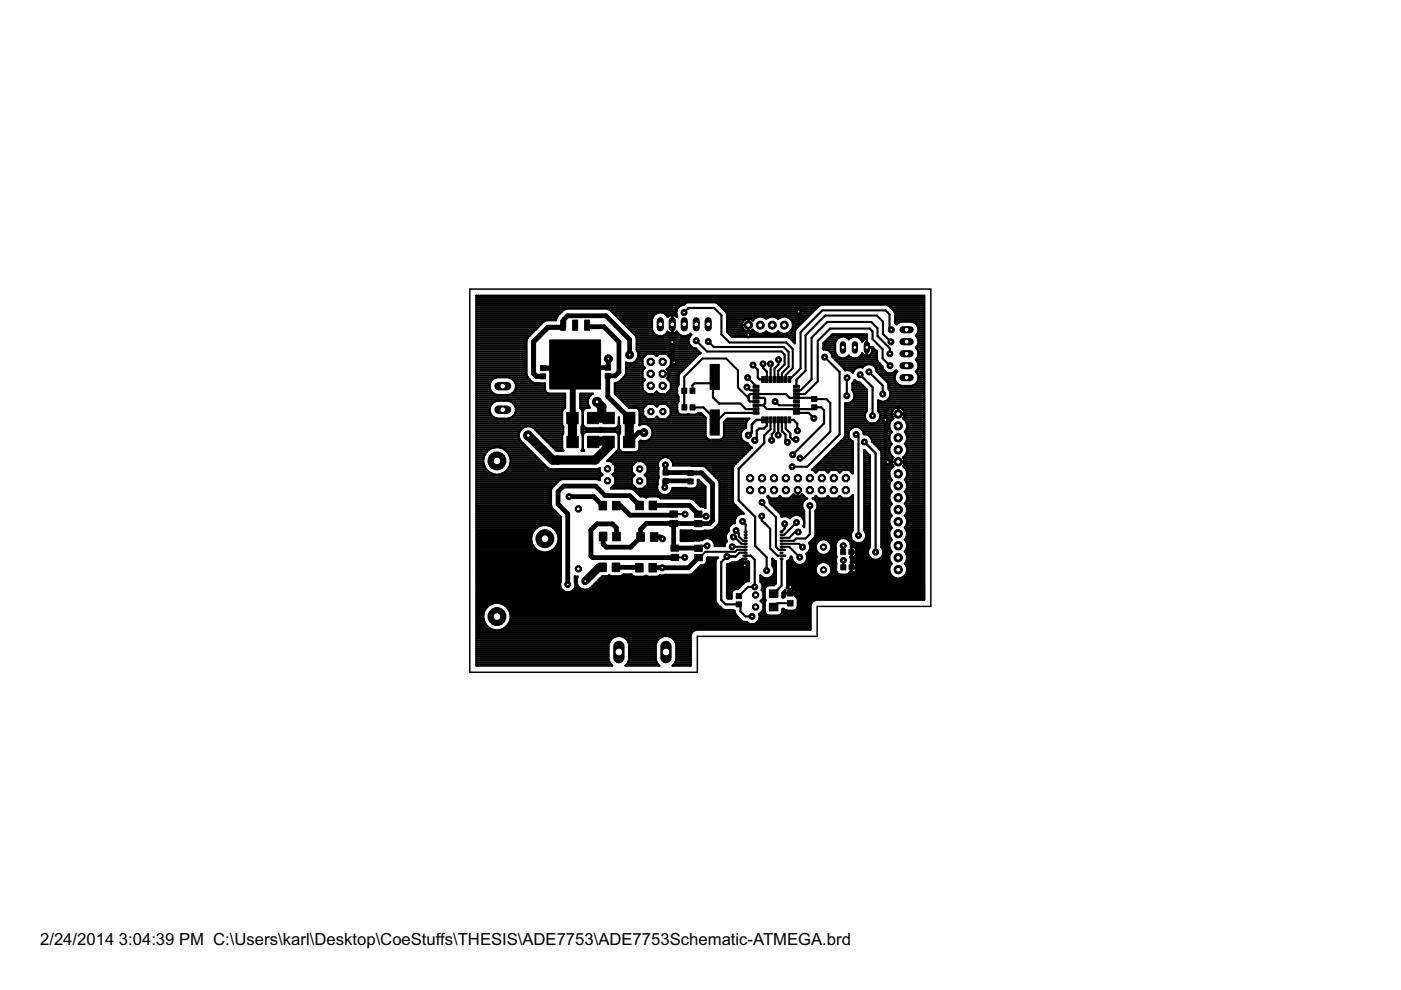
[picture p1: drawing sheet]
<svg xmlns="http://www.w3.org/2000/svg" width="297mm" height="210mm" viewBox="0 0 297 210" stroke-linecap="round" stroke-linejoin="round" font-family="sans-serif">
<defs><g id="words">
<g font-size="4">
<text x="8.5" y="200.4">2/24/2014</text>
<text x="25.2" y="200.4">3:04:39 PM C:\Users\karl\Desktop\CoeStuffs\THESIS\ADE7753\ADE7753Schematic-ATMEGA.brd</text>
</g>
</g></defs>
<g fill="#000" stroke="#000" stroke-width=".21">
<path d="M114.6 79.3h1.1v1h-1.1zM114.6 77.5h1.1v1.1h-1.1zM116.5 72.1h10.8v10.4h-10.8zM118.9 67.9h1v2.1h-1zM121.4 67.9h1.1v2.1h-1.1zM124 67.9h1v2.1h-1zM128.3 79.2h1.1v1h-1.1zM128.3 77.4h1.1v1.1h-1.1zM150.6 77.3h1.9v5.3h-1.9zM161.5 79.8h.6v1.3h-.6zM162.3 79.8h.6v1.3h-.6zM163.1 79.8h.6v1.3h-.6z"/>
<path d="M163.9 79.8h.6v1.3h-.6zM164.7 79.8h.6v1.3h-.6zM165.5 79.8h.6v1.3h-.6zM166.3 79.8h.6v1.3h-.6zM167.1 79.8h.6v1.3h-.6zM120.2 87.4h2.4v2.4h-2.4zM120.2 92.5h2.4v2.4h-2.4zM124.5 87.4h2.5v2.4h-2.5zM124.6 92.5h2.4v2.4h-2.4zM127.8 92.5h2.4v2.4h-2.4zM127.8 87.4h2.4v2.4h-2.4zM132.2 92.5h2.4v2.4h-2.4z"/>
<path d="M132.2 87.4h2.4v2.4h-2.4zM140.6 99.7h1.1v1h-1.1zM144.5 82.3h1.1v1.1h-1.1zM144.6 85.8h1v1.1h-1zM145.9 99.8h1.1v1.1h-1.1zM146.3 82.3h1v1.1h-1zM146.3 85.8h1.1v1.1h-1.1zM150.6 86.9h1.9v5.3h-1.9zM159.7 81.7h1.2v.5h-1.2zM159.7 82.5h1.2v.5h-1.2zM159.7 83.3h1.2v.5h-1.2zM159.7 84.1h1.2v.5h-1.2z"/>
<path d="M159.7 84.9h1.2v.5h-1.2zM159.7 85.7h1.2v.5h-1.2zM159.7 86.5h1.2v.5h-1.2zM159.7 87.3h1.2v.5h-1.2zM161.5 88.4h.6v1.3h-.6zM162.3 88.4h.6v1.3h-.6zM163.1 88.4h.6v1.3h-.6zM163.9 88.4h.6v1.3h-.6zM164.7 88.4h.6v1.3h-.6zM165.5 88.4h.6v1.3h-.6zM166.3 88.4h.6v1.3h-.6zM167.1 88.4h.6v1.3h-.6z"/>
<path d="M168.2 87.3h1.3v.5h-1.3zM168.2 86.5h1.3v.5h-1.3zM168.2 85.7h1.3v.5h-1.3zM168.2 84.9h1.3v.5h-1.3zM168.2 84.1h1.3v.5h-1.3zM168.2 83.3h1.3v.5h-1.3zM168.2 82.5h1.3v.5h-1.3zM168.2 81.7h1.3v.5h-1.3zM172.1 85.8h1.1v1.1h-1.1zM172.1 84.1h1.1v1h-1.1zM126.9 119.4h1.6v1.8h-1.6zM127 106.3h1.6v1.8h-1.6z"/>
<path d="M127.1 112.8h1.6v1.9h-1.6zM129.8 119.4h1.6v1.8h-1.6zM129.9 106.3h1.6v1.8h-1.6zM129.9 112.8h1.6v1.9h-1.6zM134.7 119.5h1.7v1.8h-1.7zM134.8 106.3h1.6v1.8h-1.6zM135 112.9h1.6v1.9h-1.6zM137.6 119.5h1.6v1.8h-1.6zM137.6 106.3h1.6v1.8h-1.6zM137.9 112.9h1.6v1.9h-1.6zM140.6 101.4h1.1v1.1h-1.1zM142 108.3h1.6v1.3h-1.6z"/>
<path d="M142 110.3h1.6v1.4h-1.6zM142.3 117.5h1.6v1.4h-1.6zM142.3 115.5h1.6v1.4h-1.6zM145.9 101.6h1.1v1h-1.1zM147.2 108.4h1.6v1.3h-1.6zM147.2 110.4h1.6v1.3h-1.6zM147.3 117.6h1.6v1.3h-1.6zM147.3 115.6h1.6v1.3h-1.6zM157.8 118.3h.6v.3h-.6zM157.8 117.7h.6v.3h-.6zM157.8 117.1h.6v.2h-.6zM157.8 116.4h.6v.3h-.6z"/>
<path d="M157.8 115.8h.6v.3h-.6zM157.8 115.1h.6v.3h-.6zM157.8 114.5h.6v.3h-.6zM157.8 113.9h.6v.3h-.6zM157.8 113.2h.6v.3h-.6zM157.8 112.6h.6v.3h-.6zM165.4 118.3h.6v.3h-.6zM165.4 117.7h.6v.3h-.6zM165.4 117.1h.6v.2h-.6zM165.4 116.4h.6v.3h-.6zM165.4 115.8h.6v.3h-.6zM165.4 115.1h.6v.3h-.6z"/>
<path d="M165.4 114.5h.6v.3h-.6zM165.4 113.9h.6v.3h-.6zM165.4 113.2h.6v.3h-.6zM165.4 112.6h.6v.3h-.6zM178.2 116.5h1.1v1.1h-1.1zM178.3 119.7h1v1.1h-1zM180 116.5h1v1.1h-1zM180 119.7h1.1v1.1h-1.1zM156.1 125.9h1.1v1h-1.1zM156.1 127.6h1.1v1.1h-1.1zM163.1 127.9h1.8v1.6h-1.8zM163.1 125.1h1.8v1.6h-1.8z"/>
<path d="M167 125.2h1.1v1.2h-1.1zM167 127.3h1.1v1.2h-1.1z"/>
<circle cx="128.8" cy="101.9" r=".71"/>
</g>
<g fill="none" stroke="#000" stroke-width="1">
<path d="M113.2 72.4v6.8l.5 .6h1.4M115.1 79.8h.1M116.2 69.4h3.2l.1-1.6 .9-.8h8.1l5 5v3.2M116.2 69.4l-3.1 3.1v6.6l.7 .7M119.4 68.9l-.4 .5M121.4 77.6l-.4 .4M124.5 68.9l.3 .4h3.3l3.1 3.2v6.4l-.8 .8h-1.5v4.4l4.5 4.5M129 76.1v1.7l-.1 .2h-6.3l-.7-.7-.7 .7h-6.1M136.5 91.7h-1.1l-2 2M141.1 98.6v1.6M120.6 105.3h5.3l1.9 1.9M130.7 107.2h.9l2 2h9l.2-.2"/>
<path d="M130.7 113.7v-1.8l-.8-.8h-3.3l-1.3 1.3v5.4l.4 .4h17.4M135.6 107.2l-2.1-2.1h-5.2l-2-2h-6.8l-1.2 1.1v2.7l2.1 2v15M138.4 107.2h7.8l1.8 1.8M138.7 113.9h1.4l.4 .4M141.1 100.2h.1M141.1 100.2l7.6 .1 2.4 2.3v7.7l-.7 .7h-13.3l-1.3 1.2v1.7l-2.1 2.1h-5.2l-.6-.7v-1.6M142.8 111v5l.3 .2h5M146.4 102.1l-.1-.1h-5.2l-.2 .1v1.2M148.1 118.2l-2.1 2.2h-7.6M130.6 120.3l5 .1"/>
</g>
<g fill="none" stroke="#000" stroke-width=".44">
<path d="M145 66.3l1-1h5.4l1.6 1.5v4.1l1.7 1.7h12l1.4 1.4v4.1l-1.5 1.5v.9M147.6 72.2l2.3 2.3h15.8l.6 .7v2.1l-1.3 1.4v1.8M150.2 72.4l1.1 1.2h14.8l1.1 1v3.1l-1.4 1.4v1.4M165.1 76.3v1l-.9 .8v2.4M169.3 66.1v2.4l-2.5 2.5h-8.2M174.8 75.7l3.2 3.2v13.2l-6.9 6.9h-3.1M188.7 75v-1.1l-2.6-2.7v-1.6l-1.4-1.3h-9.3l-3.3 3.3v8.8l-2.3 2.3h-.9M188.7 77.5l-1.6-1.5v-2l-2.1-2.1v-1.6l-.6-.6h-8.4l-2.6 2.6v8.6l-2.7 2.6h-1.8M188.9 72.5l-1.7-1.7v-2.6l-1.3-1.3h-11l-4.1 4.2v7.5l-1.9 1.9v1.5M189 69.9l-.4-.3v-2.9l-.9-.9h-13.4l-4.6 4.6v7.7l-2.3 2.4M145.1 82.8v-2.9l3.9-3.9h4.9l2.6 2.5v3.7l2.2 2.2M158.5 80.1l1.8 1.9"/>
<path d="M161.8 85.9l.8 .8h4.4M164.3 85.1l.9 .8h3.7M172.1 84.3l.3 .3h2.8l.8 .8v6.1l-5.6 5.7h-.8M179.6 80.1l-.1 3.8M142.8 109h2.4M145.2 118.2h-2.1M148 109l.5 .5h1.2M149.9 115.7h-1.3l-.5 .5M155.2 115.9l2.9 .1M155.5 113.9h.3l1.4 1.4h.9M156.1 112.5l.5 .6v.6l.9 1h.6M157.4 110.6l.7 .6v2.8"/>
<path d="M157.6 117.8h1.6l.8 .9v5.7h-1.4l-1.9 2M158.1 117.8h.1M158.1 116.6h-1.8l-.4 .4h-6.3l-1.3 1.2h-.2M158.1 118.5l-.7-.1-2.1 2.2 2.6-.7M158.1 117.2h-1.3l-.8 .8h-1.9M161.5 109.4v.9l1.8 1.8v4.2l1.6 1.5h1.6M161.6 106.5v.2l2.9 3v6.3l.6 .6h1.3h-.7M164.5 111.3h.1M165.7 115.9h1.6l2.2 2.3M165.7 118.5v5.7l-1.7 1.7M166.4 111.1v1l-.7 .7M168.9 110.8l-2.6 2.6h-.6"/>
<path d="M169.2 112.8h-.7l-1.2 1.2h-1.6M171.7 107.2v6.1l-.9 .9h-2l-.5 .5h-2.6M180.5 117.1l.1 5.2-2 1.9h-9.5l-1.5 1.6v-1.3M156.7 128.1l.3 .4v1.1l1.1 1.1h1.3M167.6 127.9h-2.8l-.8 .8"/>
</g>
<path d="M163.3 77.2l.1 1.2M165.7 115.3h3.7l.8 .7M178.8 115.7v1.4M178.8 118.8v1.5" fill="none" stroke="#000" stroke-width=".42"/>
<path d="M127.7 120.3h-.7l-2.9 2.9" fill="none" stroke="#000" stroke-width="1.7"/>
<g fill="none" stroke="#000" stroke-width=".47">
<path d="M101 79.2h10.6M101 77h10.6M101 69h13.5M101 74.9h10.6M101 79.6h10.7M101 78.7h10.6M101 78.3h10.6M101 77.9h10.6M101 77.5h10.6M101 76.6h10.6M101 76.2h10.6M101 75.8h10.6"/>
<path d="M101 75.4h10.6M101 74.5h10.6M101 74.1h10.6M101 73.6h10.6M101 73.2h10.6M101 72.8h10.6M101 72.4h10.6M101 71.9h10.7M101 71.5h10.9M101 71.1h11.4M101 70.7h11.8M101 70.3h12.2"/>
<path d="M101 69.8h12.6M101 69.4h13M101 68.5h13.9M101 68.1h14.3M101 67.7h16.9M101 67.3h17.1M101 66.8h17.3M101 66.4h17.8M101 66h18.2M101 65.6h18.8M101 65.2h42.8M101 64.7h43.5"/>
<path d="M101 64.3h44.3M101 63.9h95M101 63.4h95M101 63h95M111.8 71.7l-.2 .5v7.2l.3 .7 1 .9 .6 .3M111.8 71.6v.1M115.3 68.1l-3.5 3.5M117.9 67.7l.3-.7 1.3-1.3 .6-.3h8.7l.5 .3 5.5 5.4 .2 .6v2.4a1.83 1.83 0 0 1-1.1 2.9M117.9 67.7v.2h-2l-.6 .2M129.1 65.6h14.5M129.6 66h13.8M130 66.4h9.2"/>
<path d="M130.5 66.8h8.2M130.9 67.3h7.5M131.3 67.7h6.9M131.8 68.1h6.4M132.2 68.5h6M132.5 79.6h3.7M132.6 69h5.6M132.7 79.2h3.5M132.7 79.2l-.2 .5-1.2 1.3-.9 .2v2.2M132.7 77h3.5M132.7 78.7h3.5M132.7 78.3h3.7"/>
<path d="M132.7 77.9h4M132.7 77.5h3.5M133 69.4h5.2M133.1 77l-.4-.1v2.3M133.5 69.8h4.7M133.9 70.3h4.5M134.3 70.7h4.4M134.7 76.6h1.5M134.7 71.1h4.5M134.9 71.5h11.3M135 74.1h12.7M135 73.6h11.8"/>
<path d="M135 73.2h11.3M135 72.8h11.1M135 72.4h11M135 71.9h11M135.1 76.2h1.1M135.2 74.5h13M135.3 75.8h1.1M135.3 74.9h13.1M135.3 75.4h1.5M137.2 75l-1 1v1.4l.6 .6-.6 .5v1.5l.6 .5-.6 .6v1.4l1 1h1.5l.5-.5 .6 .5h1.4l1-1v-1.4l-.8-.9 .3-.4v-.5h-1.2l1.2-.1v-.5M138.7 75l.5 .5 .6-.5M139.1 75.4h.3"/>
<path d="M140.8 66.4h2.6M140.8 71.1h3.5M141.2 75l1 1v1.4l-.8 .9M141.3 66.8h.8M141.3 70.7h.7M141.4 78.3l.3 .4M141.4 78.3h3.5M141.6 70.3h.1M141.6 70.3l.4 .4M141.6 75.4h6.3M141.7 79.2h2.4M141.7 79.6h2.2"/>
<path d="M141.7 78.7h2.8M141.8 77.9h3.6M142 75.8h5.5M142 66.8h1M142 66.8l-.4 .4a1.77 1.77 0 0 0-1.9-1 1.77 1.77 0 0 0-1.5 1.4v2.3a1.77 1.77 0 0 0 1.5 1.4 1.77 1.77 0 0 0 1.9-1M142 70.7h1M142.2 77.5h3.6M142.2 77h4M142.2 76.6h4.4M142.2 76.2h4.9M142.5 66.8v1.9l.1-1.9M142.5 70.8v-2l.1 2"/>
<path d="M142.5 69h.1M142.5 70.7h.1M142.5 70.3h.1M142.5 69.8h.1M142.5 69.4h.1M142.5 68.5h.1M142.5 68.1h.1M142.5 67.7h.1M142.5 67.3h.1M142.5 66.8h.1M143 66.8h.5M143 70.7h.7"/>
<path d="M143.5 70.3l-.5 .4M143.5 70.3a1.72 1.72 0 0 0 2.8 .4l.3 .3-.6 .9M143.5 70.3h.1M145.3 64.3l-.4 .3a1.6 1.6 0 0 0-1.3 2.4l-.1 .2-.5-.4M145.3 64.3l.5-.2h5.9l.4 .2M145.9 71.1h.6M146 71.9a1.64 1.64 0 0 0 1.5 2l1 1-4.5 4.3-.1 .5v1.9l-.2 .1M151.5 79.9l-.3 .4v4l1.3 1.3h4.4l1.2 1.1 2.2 .1M152.1 64.3l1.9 1.8 .2 .5v3.8l1 1h11.7l.8 .5M152.1 64.3h43.9M152.5 64.7h21.3M153 65.2h20.3"/>
<path d="M153.4 65.6h19.5M153.8 66h18.7M154.1 66.4h17.9M154.2 70.3h4.1M154.2 69.8h3.4M154.2 69.4h3.2M154.2 68.5h3.1M154.2 68.1h3.3M154.2 67.7h3.8M154.2 67.3h6.3M154.2 66.8h17.4M154.4 70.7h6.2"/>
<path d="M154.9 71.1h13.6M157.3 68.9h1.4M157.6 68a1.38 1.38 0 0 1 2-.1 1.82 1.82 0 0 1 2.9-.3 1.75 1.75 0 0 1 2.5 0 1.84 1.84 0 0 1 2.6 0 1.84 1.84 0 0 1 0 2.6 1.84 1.84 0 0 1-2.6 .1 1.7 1.7 0 0 1-2.5 0 1.78 1.78 0 0 1-2.9-.4 1.37 1.37 0 0 1-1.9 0 1.37 1.37 0 0 1-.1-1.9zM158.6 67.5v2.8M158.6 70.3h.1M158.6 69.8h.1M158.6 69.4h.1M158.6 68.5h.1M158.6 68.1h.1M158.6 67.7h.1M158.7 68.9l-4.5 .1M158.7 67.5v2.8"/>
<path d="M159 70.3h.9M159.3 67.7h.6M159.6 77.4l.9 .9M160.5 78.3l.2 .1v1.7l.4 .4h.7M160.5 78.3h.1M161.8 77.2v.8l.8 .8v1.7M161.8 70.7h1.3M161.9 67.3h1.1M163.4 78.4v2.1M164.4 70.7h1.3M164.5 67.3h1M166.9 70.7h1.6"/>
<path d="M167 67.3h4.2M167.2 71.5h1.3M167.6 70.3h.9M167.6 67.7h3.2M167.7 71.9h.8M167.9 69.8h.8M167.9 68.1h2.4M168.1 69.4h1M168.1 69h1.4M168.1 68.5h1.8M168.1 72.4h.4M174.6 72.8v1.3a1.64 1.64 0 0 1 1.9 1.3"/>
<path d="M174.6 72.8l1.9-1.9h7.3v4.6M174.6 74.1h2.5M174.6 73.6h2.5M174.6 73.2h2.5M174.6 72.8h2.5M175 72.4h2.2M175.4 71.9h2M175.9 71.5h2.1M175.9 74.5h1.2M176.3 74.9h.9M176.3 71.1h7.5M176.4 75.4h1"/>
<path d="M176.5 75.4v.2l2.5 2.6 .2 .3h.7l.6 .2M176.6 75.8h1.3M177 76.2h8.9M177.5 76.6h8.6M177.9 77h8.6M178.3 77.5h5M178.7 77.9h3.2M179.1 78.3h2.1M179.4 71.5h1.1M179.5 75.8h.9M180.5 78.7h.4M182 71.5h1.8"/>
<path d="M182.1 75.8h3.8M182.4 79.5l2.6 2.6v6.1M182.5 71.9h.8M182.6 75.4h.7M182.8 74.9h.1M182.8 72.4h.1M182.8 74.9a1.18 1.18 0 0 0 2 0M182.9 77.9h.1M182.9 77.9a1.55 1.55 0 0 0-2.1 1.1l-.3-.3M183.3 71.9l-.5 .5a1.62 1.62 0 0 0-2.8-.5 1.65 1.65 0 0 0-1.7-.5 1.65 1.65 0 0 0-1.2 1.3v2a1.67 1.67 0 0 0 1.2 1.2 1.67 1.67 0 0 0 1.7-.5 1.64 1.64 0 0 0 2.8-.5M183.8 73.7h1.1M183.8 74.9h.1"/>
<path d="M183.8 75.4h.1M183.8 74.5h.1M183.8 74.1h.1M183.8 73.6h.1M183.8 73.2h.1M183.8 72.8h.1M183.8 72.4h.1M183.8 71.9h.1M183.8 71.9h-.5M184.2 78.8l3 3v1.7M184.3 75.4h1.6M184.8 74.9l.1-.5v-.9l1 1v1.7"/>
<path d="M184.8 74.9h1.1M184.9 74.5h1M184.9 74.1h.6M184.9 73.6h.1M185.2 77.5l.4 .4 .3 .8M185.2 77.5a1.63 1.63 0 0 0-2.3 .4M185.2 77.5h1.7M185.6 77.9h1.5M185.8 78.3h1.5M185.9 78.7l2.3 2.4 .2 .4v1l.4 .7v.7M185.9 78.7h1.7M185.9 76.2l.2 .5"/>
<path d="M186.1 76.7l1 .9a1.59 1.59 0 0 0 1.3 1.6M186.3 79.2h3.6M186.7 79.6h3.1M188.3 64.7h7.7M188.8 65.2h7.2M189.2 65.6h6.8M189.6 66l.2 .4M189.6 66l-1.2-1.2-.4-.2h-13.9l-.4 .2-5 4.9-.2 .5v2.6l-.8-.9M189.6 66h6.4M189.8 78.7h.4M189.8 66.4l.1 2.2M189.8 68.1h6.2"/>
<path d="M189.8 67.7h6.2M189.8 67.3h6.2M189.8 66.8h6.2M189.8 66.4h6.2M189.9 68.6l.2 .2 .4-.4 .6-.2h2.2l.7 .2 .5 .5M189.9 68.5h.5M194.1 68.5h1.9M194.2 78.7h1.8M194.3 76.2h1.7M194.3 73.6h1.7M194.3 71.1h1.7M194.5 68.9a1.66 1.66 0 0 1-.3 2.3 1.67 1.67 0 0 1 0 2.5l.5 1v.7"/>
<path d="M194.5 69h1.5M194.5 71.5h1.5M194.5 79.2h1.5M194.5 76.6h1.5M194.5 74.1h1.5M194.5 78.3h1.5M194.6 75.8h1.4M194.6 73.2h1.4M194.6 70.7h1.4M194.6 69.4h1.4M194.7 77h1.3M194.7 79.6h1.3"/>
<path d="M194.7 74.5h1.3M194.7 71.9h1.3M194.7 77.9l-.5 .9a1.75 1.75 0 0 1 .5 1.8 1.75 1.75 0 0 1-1.4 1.2h-2.2a1.75 1.75 0 0 1-1.4-1.2 1.75 1.75 0 0 1 .5-1.8l-.2-.3-1 .7M194.7 75.4l-.5 .9 .5 .9v.7M194.7 74.9h1.3M194.7 77.9h1.3M194.7 77.5h1.3M194.7 75.4h1.3M194.7 72.8h1.3M194.7 72.4h1.3M194.7 70.3h1.3M194.7 69.8h1.3"/>
<path d="M101 86.4h2.9M101 85.6h3.4M101 80.5h3.5M101 93.2h9.2M101 98.7h1.6M101 91.5h9.2M101 81.3h2.9M101 89.8h18.2M101 97.9h1.5M101 89h18.2M101 99.6h2.1M101 99.2h1.8"/>
<path d="M101 98.3h1.5M101 97.5h1.5M101 97h1.6M101 96.6h1.7M101 96.2h1.9M101 95.8h2.2M101 95.3h2.7M101 94.9h3.7M101 94.5h10.4M101 94.1h9.9M101 93.6h9.5M101 92.8h9"/>
<path d="M101 92.4h9M101 91.9h9M101 91.1h9.5M101 90.7h9.9M101 90.2h18.3M101 89.4h18.2M101 88.5h3.8M101 88.1h3.3M101 87.7h3M101 87.2h2.8M101 86.8h2.8M101 86h3"/>
<path d="M101 85.1h4M101 84.7h18.8M101 84.3h18.8M101 83.9h18.8M101 83.4h3.6M101 83h3.2M101 82.6h2.9M101 82.1h2.8M101 81.7h2.8M101 80.9h3.1M101 80h4.2M102.7 96.6a2.91 2.91 0 0 1 2.7-1.8 2.91 2.91 0 0 1 2.7 1.8"/>
<path d="M102.7 96.6a2.87 2.87 0 0 0 .9 3.4M104.1 85.8l.5-.5 .7-.3h2.6a1.92 1.92 0 0 1 1.5 1.9 1.92 1.92 0 0 1-1.5 1.9h-2.6a1.93 1.93 0 0 1-1.2-3zM104.1 80.8l.5-.5 .7-.3h2.6a1.92 1.92 0 0 1 1.5 1.9 1.92 1.92 0 0 1-1.5 1.9h-2.6a1.93 1.93 0 0 1-1.2-3zM106 94.9h5.8M107 95.3h5.2M107.5 95.8h5.1M107.6 99.6h19.5M107.8 96.2h5.3M107.9 99.2h8.1M108 80h3.9M108.1 96.6a2.91 2.91 0 0 1-1 3.4 2.91 2.91 0 0 1-3.5 0M108.1 96.6h5.4"/>
<path d="M108.1 98.7h7.5M108.2 97h5.7M108.2 98.3h7M108.2 85.1h11.6M108.3 97.9h6.4M108.3 97.5h6M108.4 88.5h10.8M108.6 83.4h7.6M108.8 80.5h3.5M108.8 85.6h11M108.9 88.1h10.3M109 83h6.7"/>
<path d="M109.1 80.9h3.6M109.2 86h10.6M109.2 87.7h10M109.2 82.6h6.3M109.3 81.3h6.2v1.4l.5 .6 .3 .2h3.5v3l-.5 .4-.1 .3M109.3 86.4h10.5M109.4 87.2h9.8M109.4 86.8h10M109.4 82.1h6.1M109.4 81.7h6.1M113 90.7h6.4M113.5 91.1h5.9"/>
<path d="M113.9 91.5h5.5M114.3 91.9h5.1M114.7 92.4h4.5M115.2 92.8h4M115.6 93.2h3.6M116 93.6h3.2M116.5 94.1h2.7M116.9 94.5h2.3M117.3 94.9h1.9M117.7 95.3h1.6M119.2 87.2v2.8l.2 .5v1.4l-.2 .4v2.8l.3 .5h-1.5l-4.9-4.9a1.99 1.99 0 0 0-2.5 .2 1.99 1.99 0 0 0-.3 2.6l5.8 5.7 .7 .3h9.8l.5-.2v.8l.6 .6-.6 .6v.5M123 86.4h2"/>
<path d="M123 85.6h1.6M123 83.5h2.7a1.94 1.94 0 0 0-.7 2.9l-1 .2-.4 .6-.6-.6zM123 86h1.8M123 85.1h1.6M123 84.7h1.7M123 84.3h1.8M123 83.9h2.2M123.3 91.5h8.2M123.3 91.1h8.2M123.3 90.7h.7M123.4 86.8h.4M123.4 91.9h.4"/>
<path d="M123.5 90.2h.2M123.5 95.3h.2M123.5 90l-.2 .5v1.3l.3 .5v2.8l-.3 .5h.6l-.3-.5v-2.8l.4-.6 .4-.2M123.5 87.2v2.8M123.5 89.8h.1M123.5 89h.1M123.5 89.4h.1M123.5 88.5h.1M123.5 88.1h.1M123.5 87.7h.1M123.5 87.2h.1M123.6 93.2h.1"/>
<path d="M123.6 90l.4 .7M123.6 94.9h.1M123.6 94.5h.1M123.6 94.1h.1M123.6 93.6h.1M123.6 92.8h.1M123.6 92.4h.1M124 90.7l.4 .1h6l.4-.1M127.2 91.5h.4M129 97.5h10.9M129.5 97h11M129.6 97.9h5.3"/>
<path d="M129.9 96.6h27.8M130 98.3h4.4M130.3 96.2h27.8M130.4 83.4l2.9 3M130.4 81.3h5.8M130.4 83.4h6.7M130.4 83h6.3M130.4 82.6h5.9M130.4 82.1h5.8M130.4 81.7h5.8M130.4 91.5l.4 .2 .4 .6M130.5 98.7h3.5"/>
<path d="M130.5 99.6h3.5M130.5 99.2h3.5M130.7 95.8h1M130.8 83.9h12.9M130.8 90.7l.4-.7v-1.5v1.5l.3 .5v1.3l-.3 .5M130.8 90.7h.7M131 91.9h.4M131.1 95.3h.2M131.1 90.2h.2M131.2 93.2h.1M131.2 95.1l-.2 .4-2.2 2.2h.7l1 1v1.4l-.6 .6 .6 .6v1.3l-1 1h4.3l.6 .2M131.2 92.3v2.8"/>
<path d="M131.2 94.9h.1M131.2 94.5h.1M131.2 94.1h.1M131.2 93.6h.1M131.2 92.8h.1M131.2 92.4h.1M131.2 84.3h12.6M131.2 89.8h.1M131.2 89h.1M131.2 89.4h.1M131.4 80.9h5M131.6 84.7h12.2"/>
<path d="M131.8 80.5h4.9M132.1 85.1h11.7M132.2 80h4M132.5 85.6h11.1M132.9 86h4M133.3 86.4h3.2M134 98.8l1-1h1.3l1 1M134 98.8v1.3l.6 .6-.6 .6M134.8 86.4l.4 .2 .4 .6M135.1 95.8h23.4M135.4 86.8h1M135.5 95.3h23.4"/>
<path d="M135.6 94.9h23.8M135.6 94.5h23.2M135.6 94.1h23M135.6 93.6h22.1M135.6 87.2v2.9a1.85 1.85 0 0 1 2.8 1.5 1.85 1.85 0 0 1-2.6 1.8l-.2 .2v1.5l-.4 .6-.4 .2h-2.8l-.6-.4-.2-.4M135.6 89.8h14M135.6 89h14M135.6 89.4h14M135.6 88.5h1.3M135.6 88.1h.9M135.6 87.7h.8M135.6 87.2h.8"/>
<path d="M136.4 97.9h3.2M136.8 98.3h2.6M137.3 98.7h2.1M137.3 98.8v1.3l-.6 .6 .6 .6M137.3 99.6h2.3M137.3 99.2h2.3M137.3 88.9l-.9-1v-1.3l.9-1h1.4l.6 .6 .5-.6h1.4l1 1v1.3l-1 1M137.6 93.2h12.7M137.6 90.2h12M138 92.8h11.7M138 90.7h11.6M138.2 92.4h11.4"/>
<path d="M138.2 91.1h11.4M138.4 91.5h11.2M138.4 91.9h11.2M138.7 88.9l.6-.6 .5 .6M138.8 83.4h.9M139 86h.5M139.1 88.5h.4M139.6 99.2v1.9l-.2 1.6a1.64 1.64 0 0 0 .8 2.1 1.64 1.64 0 0 0 2.1-.6M139.6 99.5h.1M141.4 83.4h2.2M141.5 80h2.4M141.6 86h2"/>
<path d="M141.6 88.5h8M141.6 80.5h2.3M141.7 97h15.5M141.8 83h1.8M142 86.4h1.6M142 88.1h7.1M142 80.9h1.9M142.2 87.7h1.7M142.2 87.2h1.4M142.2 86.8h1.4M142.2 82.6h1.4M142.2 81.3h1.7"/>
<path d="M142.2 82.1h1.4M142.2 81.7h1.5M142.3 97.5h14.5M142.6 97.9h13.8M142.7 98.3h13.3M143.7 81.7l-.1 .4v1.5l.2 .5v1.1l-.2 .4v1.5l.1 .4 .7 .4h3.2l.5-.3h.5l1 .9M145.1 82.8v3.6M146.7 98.7h8.9M146.7 98.8l-4-.1a1.64 1.64 0 0 0-1.9-1.8 1.64 1.64 0 0 0-1.2 2.3M146.8 86.4h2.3l2 1.9v.8l.4 .5 2.2-2.1 6.6 .1M148 87.7h.7M149 98.8l.6 .2 2.7 2.7 .3 .6v8.3"/>
<path d="M149.6 88.5v3.9l.1 .4 .7 .4h2.3l.7-.4 .1-.4v-2.9l.7-.7h4.7l-.5 .5-.2 .4v1a1.63 1.63 0 0 0-1.2 1.7 1.63 1.63 0 0 0 1.5 1.5l.1 .4 .8 .6-3.8 3.8-.2 .5M149.8 99.2h5.6M150.2 99.6h5.2M151.2 81.3h-3.9l-.5 .4v1.1M152.8 93.2h4.5M153.4 92.8h3.7M153.5 91.5h3.7M153.5 89.8h4.7M153.5 92.4h3.5M153.5 91.9h3.6M153.5 91.1h4.1M153.5 90.7h4.7"/>
<path d="M153.5 90.2h4.7M153.6 89.4h4.7M154 89h4.7M155.4 99.2v7.1l.2 .5 2.1 2.1h-5.1M158.4 82.1l.6 .6h1.3M158.8 84.9h.1M158.8 84.9l.2 .2 1.3 .1M159.3 91.8l-.6 .5M159.4 90v1.7l-.7 .6M160 93.4h.1M160 93.3v.1M160.3 84.4l1.7-.1 .2 .2v1l-.4 .4h-1.5"/>
<path d="M161.8 89h-1.5l-.9 1M161.8 89h.1M162.6 89v1.3l-.6 .6h-1l-.6 .5v1.5l-.4 .5M163.4 89.1v1.9l-1.4 1.3v1.7l-5.4 5.4v6.7l3.5 3.5v6.1l2.4 2.5v2.8M163.4 89v.1M164.2 89v2.5l-.6 .6v1.3M165 89v3.3M165.8 89v2.4l.7 .7v1.2l.5 .5M166.6 89v1.9l1 1v.8l.4 .5h.8M167 86.7h5.3l.4-.3h1.4l.6 .6v2.8l-6.6 6.6M167.4 89h.8l.8 .9 .1 1.4M168.8 93.2h.1"/>
<path d="M168.9 87.5h2.5l1.2 1.2M168.9 86.7v.1M168.9 84.3v.1M172.2 99.6h8.6M172.6 99.2h8.2M172.7 84.6l-.3-.3h-5l-.8-.8h-7.5l-.4 .4 .1 1M173.1 98.7h7.7M173.5 98.3h7.3M173.9 97.9h6.9M174.3 97.5h6.5M174.8 97h6M175.2 96.6h5.6"/>
<path d="M175.6 96.2h5.2M176 95.8h4.8M176.5 95.3h4.3M176.9 94.9h3.9M177.3 94.5h3.5M177.7 94.1h3.1M178.2 93.6h2.6M178.6 93.2h1.7M179 92.8h1M179.2 92.4h.7M179.2 86.4h4.6M179.2 92.3l-.2 .5-6.9 6.9h.3l.6 .5 .5-.5h1.5l.5 .5 .6-.5h1.4l.6 .5 .5-.5h1.5l.7 .7v-6.8a1.63 1.63 0 0 1-.2-2.9 1.63 1.63 0 0 1 2.5 1.4l1.1 .2 .4 .5"/>
<path d="M179.2 85.6h4.6M179.2 91.5h.8M179.2 89.8h9.4M179.2 89h4.4M179.2 91.9h.7M179.2 91.1h1.1M179.2 90.7h1.6M179.2 90.2h9.4M179.2 89.4h4.7M179.2 88.5h4.2M179.2 88.1h4.2M179.2 87.7h4.2"/>
<path d="M179.2 87.2h4.4M179.2 86.8h4.6M179.2 86h4.6M180.6 85.1h3.2M180.7 81.3h1.8M180.7 82.6h3.1M180.7 82.1h2.6M180.7 81.7h2.2M180.9 83h2.9M181 84.7h2.8M181 80.9h.5M181.1 83.4h2.7"/>
<path d="M181.1 84.3h2.7M181.2 83.9h2.6M181.5 92.1l.5 .5v20.9M182.2 90.7h6.4M182.8 91.1h5.9M183 91.5h6M183.1 91.9h5.7M183.2 98.7h1.2M183.2 97.9h1.2M183.2 99.6h1.2M183.2 99.2h1.2M183.2 98.3h1.2"/>
<path d="M183.2 97.5h1.2M183.2 97h1.2M183.2 96.6h1.2M183.2 96.2h.8M183.2 95.8h.4M183.3 93.7l2.4 2.4v21M183.6 87.2a1.67 1.67 0 0 0 1.1 2.6M183.8 82.6v4.5l-.2 .1M183.8 82.6l-1.5-1.5-.8-.3-.3-.2-.5 .7v1.5a1.62 1.62 0 0 1 .3 1.9 1.62 1.62 0 0 1-1.8 .8v6.8M184.2 92.4h4.4M184.4 96.6l-1.2-1.2v17.1l.4 .7M184.4 96.6v19.4l-.1 .2"/>
<path d="M184.6 92.8l.3 .8 1.8 1.8 .2 .4v20.2l.1 .2M184.6 92.8h4M184.8 93.2h3.8M184.9 93.6h3.8M185.4 94.1h3.6M185.8 94.5h3M186.1 89.4h2.7M186.2 86.4h9.8M186.2 85.6h9.8M186.2 94.9h2.4M186.2 86.8h3.2M186.2 86h9.8"/>
<path d="M186.2 85.1h.6M186.4 87.2a1.69 1.69 0 0 1-1.1 2.6M186.4 87.2h2.8M186.4 89h2.7M186.5 87.7h2.6M186.6 88.5h2.7M186.6 88.1h2.5M186.6 95.3h2M186.8 95.8h1.8M186.9 98.7h2.4M186.9 97.9h9.1M186.9 99.6h1.9"/>
<path d="M186.9 99.2h2.2M186.9 98.3h2.2M186.9 97.5h2.2M186.9 97h2.5M186.9 96.6h2.1M186.9 96.2h1.8M187.2 80h2.5M187.6 80.5h2.1M187.6 85.1h8.4M187.7 89h.1M187.7 97.4l.5 .6M188 80.9h1.9"/>
<path d="M188.3 81.3h1.9M188.3 84.7h7.7M188.4 86.6l-.7 .7v30.6l-2.4 2.4h-4.8M188.4 82.1h7.6M188.4 81.7h2.5M188.5 82.6h7.5M188.6 93.2l.5 .9-.5 .9v.8M188.6 95.8l.2 .7 .6 .5M188.6 84.3h7.4M188.7 83h7.3M188.8 83.9a1.63 1.63 0 0 1-2.6 1v2.2l.2 .1M188.8 83.9h7.2"/>
<path d="M188.8 83.4h7.2M189.1 87.7h2.7M189.1 88.1v-.3h2.7v.3M189.1 88.1l.3 .6a1.84 1.84 0 0 0-.3 2.9l-.5 .9v.7M189.2 87.2l-.1 .5M189.4 97l-.3 .9M190.3 86.4l-.6 .2-.5 .6M190.4 86.4v1.4M190.4 97.9v.1M190.4 87.7h.1M190.4 87.2h.1M190.4 86.8h.1"/>
<path d="M190.5 86.4v1.4M190.5 97.9v.1M190.5 86.4l.7 .2 .5 .6M191.4 86.8h4.6M191.5 97l.3 .9M191.5 97h4.5M191.5 98.7h4.5M191.6 88.5h4.4M191.7 87.2l.1 .5M191.7 87.2h4.3M191.7 97.5h4.3M191.7 89h4.3"/>
<path d="M191.7 98.3h4.3M191.8 88.1l-.3 .6a1.86 1.86 0 0 1 .3 2.9l.5 .9v.7M191.8 88.1h4.2M191.8 99.2h4.2M191.8 87.7h4.2M191.9 96.6h4.1M191.9 94.1h4.1M191.9 91.5h4.1M192.1 91.9h3.9M192.1 89.4h3.9M192.1 99.6h3.9M192.1 94.5h3.9"/>
<path d="M192.2 96.2h3.8M192.2 93.6h3.8M192.2 91.1h3.8M192.3 89.8h3.7M192.3 94.9h3.7M192.3 92.4h3.7M192.3 93.2h3.7M192.3 95.8l-.3 .7-.5 .5M192.3 93.2l-.5 .9 .5 .9v.8M192.3 95.8h3.7M192.3 95.3h3.7M192.3 92.8h3.7"/>
<path d="M192.3 90.7h3.7M192.3 90.2h3.7M193.6 81.7h2.4M194.2 81.3h1.8M194.5 80.9h1.5M194.7 80.5h1.3M194.7 80h1.3M101 108.9h17.3M101 115.7h12.1M101 119.1h17.9M101 117h13.8M101 114h11.6"/>
<path d="M101 120h17.9M101 119.6h17.9M101 118.7h17.9M101 118.3h17.9M101 117.9h17.9M101 117.5h17.9M101 116.6h12.8M101 116.2h12.4M101 115.3h11.8M101 114.9h11.7M101 114.5h11.6M101 113.6h11.7"/>
<path d="M101 113.2h11.8M101 112.8h12M101 112.4h12.3M101 111.9h12.7M101 111.5h13.5M101 111.1h17.9M101 110.6h17.9M101 110.2h17.9M101 109.8h17.9M101 109.4h17.7M101 108.5h16.8M101 108.1h16.4"/>
<path d="M101 107.7h16M101 107.3h15.8M101 106.8h15.8M101 106.4h15.8M101 106h15.8M101 105.5h15.8M101 105.1h15.8M101 104.7h15.8M101 104.3h15.8M101 103.8h15.9M101 103.4h16M101 103h16.4"/>
<path d="M101 102.6h16.9M101 102.1h17.3M101 101.7h17.8M101 101.3h26.1M101 100.9h26.6M101 100.4h3.3M101 100h2.6M106.4 100.4h21.1M107.2 100h19.9M113.7 111.9a2.95 2.95 0 0 1 3.6 0M113.7 111.9a2.91 2.91 0 0 0-.9 3.4M116.3 117h2.6"/>
<path d="M116.5 111.5h2.4M117.2 116.6h1.7M117.3 111.9a2.92 2.92 0 0 1 0 4.6 2.92 2.92 0 0 1-4.5-1.2M117.3 111.9h1.6M117.7 116.2h1.2M117.7 112.4h1.2M118 115.7h.9M118 112.8h.9M118.2 115.3h.7M118.2 113.2h.7M118.3 114.9h.6M118.4 113.6h.5"/>
<path d="M118.4 114h.5M118.4 114.5h.5M126.9 101.7h.2M127.1 101.8l-.5-.2h-7.4l-.6 .2-1.5 1.6-.3 .5v3.3l.3 .5 1.8 1.9v13.7l-.1 1M129.7 103.4h5M130.1 100.9h4.3M130.1 103h4.2M130.1 100.4h4.2M130.5 102.6h3.5M130.5 102.1h3.5M130.5 101.7h3.5M130.5 101.3h3.5"/>
<path d="M130.5 100h3.5M134 101.3v1.4l1 .9h1.3l1-.9v-1.4M134.4 103.8l1.4 1.5h.8l.4 .2 .4-.2h2l.6 .4h6.5l.5 .2 1.5 1.5h.5l.6 .3v-4.5l-1.5-1.5h-.1v1.1l-.5 .6-.3 .2-4.6-.1-.3 .7M134.4 103.8h5M134.8 104.3h4.8M135.2 104.7h4.8M135.7 105.1h13.9M136.5 103.4h2.8M136.8 100.9h2.8M136.9 103h2.4M137 100.4h2.6M137.3 101.3h2.3"/>
<path d="M137.3 102.6h2.1M137.3 102.1h2.1M137.3 101.7h2.2M137.3 100h2.3M139.9 105.5h9.7M141.9 104.7h7.7M142.3 104.3h7.3M142.5 103.8h7.1M144.3 114h9.6M144.3 114.5h4.6M144.3 113.6h9.6M144.3 113.2h9.7"/>
<path d="M144.3 112.8h10M146.7 112.5h.1M147.1 106h2.5M147.5 106.4h2.1M147.6 103.4h2M147.9 103h1.5M148 106.8h1.6M148 102.6h.9M148 102.1h.5M148.4 107.3h1.2M148.5 120h3.2M149.5 107.7h.1"/>
<path d="M149.6 119.6h2.1M149.9 119.1h1.8M149.9 118.7h1.9M150 118.3h2.1M150.6 100h4.8M151 114.5h3M151 100.4h4.4M151.1 112.4h3.4M151.3 114.9h2.7M151.4 100.9h4M151.5 115.3h2.2M151.6 111.9h3"/>
<path d="M151.9 101.3h3.5M152 111.5h2.8M152.3 101.7h3.1M152.4 111.1h2.9M152.5 102.1h2.9M152.5 110.6h3.3M152.6 110.6l-.3 .6-1.1 1.1-.5 .2h-1.3l-.4 .1h-2l-.3-.1M152.6 110.2h3.2M152.6 109.8h3.4M152.6 109.4h3.7M152.6 108.5h4.7M152.6 108.1h4.3"/>
<path d="M152.6 107.7h3.9M152.6 107.3h3.4M152.6 106.8h3M152.6 106.4h2.8M152.6 106h2.8M152.6 105.5h2.8M152.6 105.1h2.8M152.6 104.7h2.8M152.6 104.3h2.8M152.6 103.8h2.8M152.6 103.4h2.8M152.6 103h2.8"/>
<path d="M152.6 102.6h2.8M154.1 120h4.7M154.6 119.6h4.2M155.7 119.2h.1M156 118h-1.8l-1.3 1.2v8l1 .9h2.8M156.4 119.1h2.4M156.9 118.8l-.7 .4h-1l-1.1 .5v7l.3 .2h.7v-1.2a1.09 1.09 0 0 1 1.4-.8l1.1-1.2M156.9 118.8v.1M156.9 118.9l.8 .2 .9-.1M157.1 108.9a1.7 1.7 0 0 0-1.3 2 1.54 1.54 0 0 0-1.3 1.7 1.6 1.6 0 0 0-.4 2.2l-.2 .2-.3 .7-2 .1a1.6 1.6 0 0 0-1-1.6 1.6 1.6 0 0 0-1.8 .3l-4.5 .2v-2.2h2.4M158.1 119v.1M158.1 119h.1"/>
<path d="M158.6 119h.1M158.7 119l.1 .2v4l-.9 .2-.3 .3M162.9 105.5h.3M163.1 106h7.5M163.2 106.4h7.1M163.4 106.8h6.7M163.8 119.1h.7M163.8 119.6h.7M163.8 118.7h.2M163.8 107.3h6.3M163.8 118.5h.1M163.9 120h.6"/>
<path d="M164.2 107.7h5.9M164.6 108.1h5.7M165 105.5h.8M165.1 108.5h5.4M165.5 108.9h5M165.7 109.4h2.3M166.9 119.1h1.4M166.9 120h6.2M166.9 119.6h1.8M167.3 118.7h.7M167.4 109.8h.2M167.5 105.5h3.3"/>
<path d="M167.6 118.3h.3M167.9 105.1h.7M169.1 105.1h.1M169.1 104.7h.1M169.1 104.3h.1M169.7 109.4h.8M169.8 105.1h.6M170.2 109.8h.3M170.3 119.6h3.2M170.3 111.5h.2M170.4 110.2h.1M170.5 110.5a1.67 1.67 0 0 0-1.3-1.3 1.67 1.67 0 0 0-1.7 .7 1.46 1.46 0 0 0-1.8-.3l-.2-.6-2.3-2.3v-.5l-.5-.9 .1-.2 .6 .6h1.4l.6-.6 .5 .6h1.5l.9-.9 .4 .4h.4l.1-1.3v1.3h.5l.4-.4 1 .9a1.59 1.59 0 0 0-.6 2.6v3.5l-.2-.2 .2-.5"/>
<path d="M170.5 111.1h.1M170.5 110.6h.1M170.8 119.1h6.4M171 117.5h2.8M171 118.7h6.2M171.2 118.3h6.1M171.2 117.9h6.1M171.4 117h1.9M171.6 115.3h1.5M171.7 116.6h1.4M171.8 115.7h1.2M171.8 116.2h1.2"/>
<path d="M171.8 114.9h1.6M172.2 114.5h1.7M172.6 105.5h.8M172.6 114h7.9M172.8 106h8M172.8 100h.4M172.9 113.6h7.5M172.9 108.9h7.9M172.9 113.2h7.5M172.9 112.8h7.7M172.9 112.4h7.9M172.9 111.9h7.9"/>
<path d="M172.9 111.5h7.9M172.9 111.1h7.9M172.9 110.6h7.9M172.9 110.2h7.9M172.9 109.8h7.9M172.9 109.4h7.9M172.9 108.5h7.9M173.1 108.1h7.7M173.1 106.4h7.7M173.3 107.7h7.5M173.3 106.8h7.5M173.3 107.3h7.5"/>
<path d="M174.3 119.2a1.68 1.68 0 0 0-1.1 2.6 1.68 1.68 0 0 0 2.8 0 1.68 1.68 0 0 0-1.1-2.6M175.1 105.5h.8M175.2 114.5h2.5M175.3 100h.4M175.4 117.5h1.8M175.7 119.6h1.6M175.8 114.9h1.6M175.9 117h1.3M176 120h1.3M176.1 115.3h1.1M176.1 116.6h1.1M176.3 115.7h.8"/>
<path d="M176.3 116.2h.9M177.2 119.1l.1 .5M177.3 119.6v1.4l.1 .4 .7 .4h1.4l.7-.5h.3v-1h1v.7l-.2 .3M177.7 105.5h.8M177.9 100h.3M178.5 114.1a1.65 1.65 0 0 0-1.3 2.2l.2 1.8-.2 1M179.1 114.1a1.69 1.69 0 0 1 1.3 1.9l.1 1h3.5M179.8 114.5h.9M180.2 114.9h.9M180.2 105.5h.6M180.3 118.3h4.3M180.4 115.3h4"/>
<path d="M180.4 113.2l.4-.7v-7.6l-.7 .8h-1.5l-.5-.6-.6 .6h-1.4l-.6-.6-.5 .6h-1.5l-.5-.6-.7 .6a1.59 1.59 0 0 1 .6 2.6v5.2l-.2 .5-1.1 1.1a1.65 1.65 0 0 1-.6 2.3 1.63 1.63 0 0 1-1 2.3 1.63 1.63 0 0 1-2.1-1.5l-.2-.2a1.35 1.35 0 0 1-.8 1v5.4l-.1 .3h.1M180.4 115.7h4M180.4 113.2v.7l.2 .6M180.4 119.1h8.4M180.4 119.1l.1 1.2M180.4 118.7h8.2M180.4 100h.4M180.5 117.9h.1M180.5 117.5h.1M180.5 116.6h.1M180.5 116.2h.1M180.5 120h.1"/>
<path d="M180.5 119.6h.1M180.6 114.5a1.66 1.66 0 0 0 2.8 0M180.6 105.1h.2M181.4 116.2h2.9M181.4 117.9l.1-.8h-1v1h-.2l.1 1M181.4 117.9h2.8M181.5 119.6l-.4-.3h-.5v2h.7M181.5 117l-.1-.8-.3-.2h-.5v2.1h.5l.3-.2M181.5 119.6v.7M181.5 119.6h7.5M181.5 117.5h2.5M181.5 116.6h2.6"/>
<path d="M181.5 120h7.2M183 114.9h1.4M183.2 108.9h1.2M183.2 112.4h1.2M183.2 111.9h1.2M183.2 111.5h1.2M183.2 111.1h1.2M183.2 110.6h1.2M183.2 110.2h1.2M183.2 109.8h1.2M183.2 109.4h1.2M183.2 108.5h1.2"/>
<path d="M183.2 108.1h1.2M183.2 107.7h1.2M183.2 107.3h1.2M183.2 106.8h1.2M183.2 106.4h1.2M183.2 106h1.2M183.2 105.5h1.2M183.2 105.1h1.2M183.2 104.7h1.2M183.2 104.3h1.2M183.2 103.8h1.2M183.2 103.4h1.2"/>
<path d="M183.2 103h1.2M183.2 102.6h1.2M183.2 102.1h1.2M183.2 101.7h1.2M183.2 101.3h1.2M183.2 100.9h1.2M183.2 100.4h1.2M183.2 100h1.2M183.4 114.5h1M183.5 112.8h.9M183.6 114h.8M183.6 113.2v.7l-.2 .6"/>
<path d="M183.6 113.6h.8M183.6 113.2h.8M184.3 116.2a1.65 1.65 0 0 0 1.4 2.5 1.65 1.65 0 0 0 1.3-2.5M186.7 118.3h1.9M186.9 108.9h1.9M186.9 115.7h1.7M186.9 114h1.9M186.9 115.3h1.7M186.9 114.9h1.8M186.9 114.5h2.1M186.9 113.6h1.7M186.9 113.2h1.7"/>
<path d="M186.9 112.8h1.7M186.9 112.4h1.8M186.9 111.9h2.1M186.9 111.5h1.9M186.9 111.1h1.7M186.9 110.6h1.7M186.9 110.2h1.7M186.9 109.8h1.8M186.9 109.4h2.1M186.9 108.5h1.7M186.9 108.1h1.7M186.9 107.7h1.7"/>
<path d="M186.9 107.3h1.9M186.9 106.8h2.1M186.9 106.4h1.9M186.9 106h1.7M186.9 105.5h1.7M186.9 105.1h1.7M186.9 104.7h1.9M186.9 104.3h2.1M186.9 103.8h1.9M186.9 103.4h1.7M186.9 103h1.7M186.9 102.6h1.7"/>
<path d="M186.9 102.1h1.9M186.9 101.7h2.1M186.9 101.3h1.8M186.9 100.9h1.7M186.9 100.4h1.7M186.9 100h1.7M187 116.2h1.6M187.1 117.9h1.5M187.2 116.6h1.6M187.3 117.5h1.4M187.3 117h1.7M188.6 115.3v.8l.5 .9a1.74 1.74 0 0 0 0 2.5 1.9 1.9 0 0 0 0 2.7 1.9 1.9 0 0 0 2.7 0 1.9 1.9 0 0 0 0-2.7 1.79 1.79 0 0 0 0-2.5l.5-.9v-.8"/>
<path d="M191.8 104.3a1.79 1.79 0 0 0 0-2.6 1.86 1.86 0 0 0-.3-2.9l.3-.8h-2.7l.3 .8a1.84 1.84 0 0 0-.3 2.9 1.75 1.75 0 0 0 0 2.6 1.75 1.75 0 0 0 0 2.5 1.74 1.74 0 0 0 0 2.5 1.74 1.74 0 0 0 0 2.6 1.74 1.74 0 0 0 0 2.5l-.5 .9M191.8 104.3a1.8 1.8 0 0 1 0 2.5M191.8 106.8a1.79 1.79 0 0 1 0 2.5 1.79 1.79 0 0 1 0 2.6l.5 .9M191.8 106.8h4.2M191.8 104.3h4.2M191.9 111.9h4.1M191.9 109.4h4.1M191.9 101.7h4.1M191.9 117h4.1M191.9 114.5h4.1M191.9 119.6h4.1M192.1 119.1h3.9"/>
<path d="M192.1 108.9h3.9M192.1 114h3.9M192.1 116.6h3.9M192.1 111.5h3.9M192.1 102.1h3.9M192.1 112.4h3.9M192.1 109.8h3.9M192.1 107.3h3.9M192.1 106.4h3.9M192.1 104.7h3.9M192.1 103.8h3.9M192.1 101.3h3.9"/>
<path d="M192.2 120h3.8M192.2 117.5h3.8M192.2 114.9h3.8M192.3 118.7h3.7M192.3 116.2h3.7M192.3 113.6h3.7M192.3 111.1h3.7M192.3 100h3.7M192.3 110.2h3.7M192.3 108.5h3.7M192.3 107.7h3.7M192.3 106h3.7"/>
<path d="M192.3 105.1h3.7M192.3 103.4h3.7M192.3 102.6h3.7M192.3 100.9h3.7M192.3 115.7h3.7M192.3 112.8v.7l-.5 .9 .5 .9M192.3 118.3h3.7M192.3 117.9h3.7M192.3 115.3h3.7M192.3 113.2h3.7M192.3 112.8h3.7M192.3 110.6h3.7"/>
<path d="M192.3 108.1h3.7M192.3 105.5h3.7M192.3 103h3.7M192.3 100.4h3.7M101 129.3h1.8M101 131.9h1.7M101 132.3h2M101 124.7h17.9M101 133.6h3.9M101 140h28.1M101 139.6h28M101 139.1h28"/>
<path d="M101 138.7h28M101 138.3h28M101 137.9h28M101 137.4h28M101 137h28M101 136.6h28M101 136.2h28.2M101 135.7h28.4M101 135.3h28.9M101 134.9h29.7M101 134.5h45.5M101 134h45.8"/>
<path d="M101 133.2h2.8M101 132.8h2.3M101 131.5h1.6M101 131.1h1.5M101 130.6h1.5M101 130.2h1.5M101 129.8h1.6M101 128.9h2.1M101 128.5h2.5M101 128.1h3.2M101 127.7h50.8M101 127.2h50.7"/>
<path d="M101 126.8h50.7M101 126.4h50.7M101 125.9h50.7M101 125.5h19M101 125.1h18.3M101 124.2h17.8M101 123.8h17.8M101 123.4h17.9M101 123h17.9M101 122.6h17.9M101 122.1h17.9M101 121.7h17.9"/>
<path d="M101 121.3h17.9M101 120.8h17.9M101 120.4h17.9M102.5 131.1a2.92 2.92 0 0 1 2.9-3.3 2.92 2.92 0 0 1 2.9 3.3M102.5 131.1a2.92 2.92 0 0 0 2.9 2.6 2.92 2.92 0 0 0 2.9-2.6M105.8 133.6h41.6M106.6 128.1h45.5M106.9 133.2h65M107.2 128.5h45.3M107.4 132.8h64.5M107.7 128.9h45.2M107.8 132.3h64.1"/>
<path d="M107.9 129.3h47.5l.4 .3v.3a4.7 4.7 0 0 0 2 2M108 131.9h50.3l.8 .4M108.1 129.8h47.7M108.2 131.5h48.9M108.2 130.2h47.7M108.3 131.1h48.4M108.3 130.6h48M118.8 124.3a1.65 1.65 0 0 0 1.6 1.3 1.65 1.65 0 0 0 1.6-1.3M120.8 125.5h30.9M121.5 125.1h30.2M121.8 124.7h1.2M121.9 123h.4"/>
<path d="M121.9 122.6h.5M121.9 123.4h.4M122 124.2h.5M122 123.8h.3M122.5 124.2l-.2-.6v-.7l.2-.6-.6-.1 .1 2.1M125.2 124.7h26.5M125.6 124.2h26.1M126 123.8h25.7M126.5 123.4h25.2M126.9 123h24.8M127.3 122.6h24.4M128.9 122.1h.6"/>
<path d="M129 136.6v3.3l.3 .8 .5 .4h-28.8v-78.4h95v64.5h-23l-.6 .2-.5 .9v5.2h-24.3l-.5 .2-.4 .4-.2 .5v6.5h-3.9l.5-.4 .3-.8v-3.3M129 136.6a2.23 2.23 0 0 1 2.2-1.8 2.23 2.23 0 0 1 2.2 1.8M131.7 134.9h9M131.7 122.1h2.5M132.6 135.3h7.2M133 135.7h6.4M133.2 136.2h6M133.3 140h5.8M133.4 136.6v3.3l-.3 .8-.5 .4h7.2l-.5-.4-.3-.8v-3.3M133.4 139.6h5.6M133.4 139.1h5.6M133.4 138.7h5.6"/>
<path d="M133.4 138.3h5.6M133.4 137.9h5.6M133.4 137.4h5.6M133.4 137h5.6M133.4 136.6h5.6M134.2 122.1l.4 .2h1.9l.4-.2M134.2 122.1l-.3-.3h-1.7l-.6 .4h-2l-.4-.2-.5 .2h-1l-2.6 2.6a1.87 1.87 0 0 1-2.6-.6M136.9 122.1h.1M137 122.1l.4 .2h2l.4-.2M139 136.6a2.23 2.23 0 0 1 2.2-1.8 2.23 2.23 0 0 1 2.2 1.8M139.8 122.1l.1-.2 .8 .1 .3-.1h5.3l.5-.3 1.8-1.7a1.07 1.07 0 0 0 1.3-.8v-.7l.2-.2h2.1l-.3 .3-.2 .5v8.4l.5 .8M139.8 122.1h11.9"/>
<path d="M141.7 134.9h4.8M142.6 135.3h3.9M143 135.7h3.5M143.2 136.2h3.3M143.4 140h3.1M143.4 136.6h3.1M143.4 139.6h3.1M143.4 139.1h3.1M143.4 138.7h3.1M143.4 138.3h3.1M143.4 137.9h3.1M143.4 137.4h3.1"/>
<path d="M143.4 137h3.1M146.7 121.7h5M147.2 121.3h4.5M147.6 120.8h4.1M148 120.4h3.7M152.2 128.2h.1M152.2 128.2l.6 .6M152.8 128.8h.1M152.8 128.8l.4 .4 .4 .1M154.1 124.7h2.6M154.1 126.4h1M154.1 125.9h1"/>
<path d="M154.1 125.5h1.1M154.1 125.1h1.4M154.1 124.2h3M154.1 123.8h3.4M154.1 123.4h3.8M154.1 123h4.7M154.1 122.6h4.7M154.1 122.1h4.7M154.1 121.7h4.7M154.1 121.3h4.7M154.1 120.8h4.7M154.1 120.4h4.7"/>
<path d="M154.2 126.8h.9M157.6 123.7v.1M160.5 131.9h11.4M160.9 131.5h11M161 130.2h1.4M161.1 131.1h10.8M161.1 130.6h10.8M161.2 123h3.3M161.2 122.6h.9M161.2 122.1h.2M161.3 123.4h3.2M161.4 129.8h.8"/>
<path d="M161.5 127.2h.8M161.5 125.1l.4 .4v1.3l-.6 .6 .6 .6v1.4l-.9 .8a1.61 1.61 0 0 1-1.2 2.1M161.5 125.1a1.48 1.48 0 0 0-.3-1.8v-1.3a1.64 1.64 0 0 0 2.4 .3 1.64 1.64 0 0 0 .2-2.4v-1.5l.7 .6v4.7l-.4 .4h-1.2l-.6 .4-.2 .4v2l.2 .3M161.5 127.7h.7M161.5 125.1h.6M161.5 123.8h2.9M161.6 124.7h.6M161.6 124.2h.9M161.9 129.3h.2M161.9 128.9h.2M161.9 128.5h.2M161.9 128.1h.2"/>
<path d="M161.9 126.8h.2M161.9 126.4h.2M161.9 125.9h.2M161.9 125.5h.2M163 122.6h1.5M163.7 122.1h.8M164 121.7h.5M164.1 120.4h.4M164.2 121.3h.3M164.2 120.8h.3M165.6 130.2h6.3M165.9 129.8h6"/>
<path d="M165.9 129.3h.6M165.9 126.4h.6M165.9 125.9h.6M166.1 125.5h.4M166.4 125.2h.1M166.5 125.1h.1M166.5 125.1v.6h2.1v-.6M166.8 124.7h29.2M166.9 124.2h29.1M166.9 123.8h29.1M166.9 123.4h29.1M166.9 123h29.1"/>
<path d="M166.9 122.6h22.9M166.9 122.1h6.7M166.9 121.7h6.3M166.9 121.3h6.1M166.9 120.8h6.1M166.9 120.4h6.1M167.5 124.7v1.2h-1v.5l-.3 .3h-.3v-1l.6-.6M167.5 125.5h.1M167.5 125.1h.1M167.6 124.7v1.2h1v.5l.5 .7v1.6l-.4 .6-.3 .2h-1.6l-.9-.4a1.12 1.12 0 0 1-.8 1.4h-2.2l-.6-.4-.2-.4v-2l.2-.5M168.2 124.7l.4 .4M168.6 129.3h3.3"/>
<path d="M168.6 126.4h27.4M168.6 125.9h27.4M168.6 125.5h27.4M168.6 125.1h27.4M169 128.9h2.9M169 126.8h27M169.1 128.5h2.8M169.1 128.1h2.8M169.1 127.7h3.1M169.1 127.2h3.7M175.6 122.1h13.5M176 121.7h1.8"/>
<path d="M176.2 121.3h1.2M176.2 120.4h1.1M176.3 120.8h1M179.8 121.7h9M180.5 121.3h.1M180.5 120.8h.1M180.5 120.4h.1M180.6 120.3h.1M181.3 121.3h7.3M181.5 120.8h7.1M181.5 120.4h7.1M191.1 122.6h4.9"/>
<path d="M191.7 122.1h4.3M192.1 121.7h3.9M192.3 121.3h3.7M192.3 120.8h3.7M192.3 120.4h3.7M101 140.8h28.5M101 140.4h28.2M132.9 140.8h6.6M133.2 140.4h6M142.9 140.8h3.6M143.2 140.4h3.3"/>
<circle cx="174.6" cy="116" r="1.69"/>
</g>
<path d="M112 92.3l5.2 5.3 9-.1 2.8-2.8v-1M121.4 88.6v5.1M125.8 88.6h3.2M125.8 93.7l.2-.2h2.1l.7 .8h.2M126.6 85.2l1 1v2.4M133.4 88.6v5.1" fill="none" stroke="#000" stroke-width="1.9"/>
<path d="M133.4 93.7h.1" fill="none" stroke="#000" stroke-width="2.2"/>
<path d="M121.4 77.6v11" fill="none" stroke="#000" stroke-width="1.3"/>
<path d="M142.5 72.5v3.9l.4 .4" fill="none" stroke="#000" stroke-width=".83"/>
<circle cx="128.8" cy="101.9" r=".4" fill="#fff" stroke="#000" stroke-width=".21"/>
<circle cx="128.8" cy="99.4" r=".71" fill="#000" stroke="#000" stroke-width=".21"/>
<circle cx="128.8" cy="99.4" r=".4" fill="#fff" stroke="#000" stroke-width=".21"/>
<circle cx="135.6" cy="102" r=".71" fill="#000" stroke="#000" stroke-width=".21"/>
<circle cx="135.6" cy="102" r=".4" fill="#fff" stroke="#000" stroke-width=".21"/>
<circle cx="135.6" cy="99.4" r=".71" fill="#000" stroke="#000" stroke-width=".21"/>
<circle cx="135.6" cy="99.4" r=".4" fill="#fff" stroke="#000" stroke-width=".21"/>
<circle cx="160.2" cy="126.2" r=".71" fill="#000" stroke="#000" stroke-width=".21"/>
<circle cx="160.2" cy="126.2" r=".4" fill="#fff" stroke="#000" stroke-width=".21"/>
<circle cx="160.2" cy="128.7" r=".71" fill="#000" stroke="#000" stroke-width=".21"/>
<circle cx="160.2" cy="128.7" r=".4" fill="#fff" stroke="#000" stroke-width=".21"/>
<circle cx="174.6" cy="116" r=".66" fill="#000" stroke="#000" stroke-width=".21"/>
<circle cx="174.6" cy="116" r=".4" fill="#fff" stroke="#000" stroke-width=".21"/>
<circle cx="174.6" cy="120.8" r=".66" fill="#000" stroke="#000" stroke-width=".21"/>
<circle cx="174.6" cy="120.8" r=".4" fill="#fff" stroke="#000" stroke-width=".21"/>
<circle cx="166.3" cy="68.9" r=".85" fill="#000" stroke="#000" stroke-width=".21"/>
<circle cx="166.3" cy="68.9" r=".51" fill="#fff" stroke="#000" stroke-width=".21"/>
<circle cx="163.7" cy="68.9" r=".85" fill="#000" stroke="#000" stroke-width=".21"/>
<circle cx="163.7" cy="68.9" r=".51" fill="#fff" stroke="#000" stroke-width=".21"/>
<circle cx="161.2" cy="68.9" r=".85" fill="#000" stroke="#000" stroke-width=".21"/>
<circle cx="161.2" cy="68.9" r=".51" fill="#fff" stroke="#000" stroke-width=".21"/>
<circle cx="190.4" cy="87.8" r=".89" fill="#000" stroke="#000" stroke-width=".21"/>
<circle cx="190.4" cy="87.8" r=".51" fill="#fff" stroke="#000" stroke-width=".21"/>
<circle cx="190.4" cy="90.3" r=".89" fill="#000" stroke="#000" stroke-width=".21"/>
<circle cx="190.4" cy="90.3" r=".51" fill="#fff" stroke="#000" stroke-width=".21"/>
<circle cx="190.4" cy="92.8" r=".89" fill="#000" stroke="#000" stroke-width=".21"/>
<circle cx="190.4" cy="92.8" r=".51" fill="#fff" stroke="#000" stroke-width=".21"/>
<circle cx="190.4" cy="95.4" r=".89" fill="#000" stroke="#000" stroke-width=".21"/>
<circle cx="190.4" cy="95.4" r=".51" fill="#fff" stroke="#000" stroke-width=".21"/>
<circle cx="190.4" cy="97.9" r=".89" fill="#000" stroke="#000" stroke-width=".21"/>
<circle cx="190.4" cy="97.9" r=".51" fill="#fff" stroke="#000" stroke-width=".21"/>
<circle cx="190.4" cy="100.5" r=".89" fill="#000" stroke="#000" stroke-width=".21"/>
<circle cx="190.4" cy="100.5" r=".51" fill="#fff" stroke="#000" stroke-width=".21"/>
<circle cx="190.4" cy="103" r=".89" fill="#000" stroke="#000" stroke-width=".21"/>
<circle cx="190.4" cy="103" r=".51" fill="#fff" stroke="#000" stroke-width=".21"/>
<circle cx="190.4" cy="105.5" r=".89" fill="#000" stroke="#000" stroke-width=".21"/>
<circle cx="190.4" cy="105.5" r=".51" fill="#fff" stroke="#000" stroke-width=".21"/>
<circle cx="190.4" cy="108.1" r=".89" fill="#000" stroke="#000" stroke-width=".21"/>
<circle cx="190.4" cy="108.1" r=".51" fill="#fff" stroke="#000" stroke-width=".21"/>
<circle cx="190.4" cy="110.6" r=".89" fill="#000" stroke="#000" stroke-width=".21"/>
<circle cx="190.4" cy="110.6" r=".51" fill="#fff" stroke="#000" stroke-width=".21"/>
<circle cx="190.4" cy="113.2" r=".89" fill="#000" stroke="#000" stroke-width=".21"/>
<circle cx="190.4" cy="113.2" r=".51" fill="#fff" stroke="#000" stroke-width=".21"/>
<circle cx="190.4" cy="115.7" r=".89" fill="#000" stroke="#000" stroke-width=".21"/>
<circle cx="190.4" cy="115.7" r=".51" fill="#fff" stroke="#000" stroke-width=".21"/>
<circle cx="190.4" cy="118.2" r=".89" fill="#000" stroke="#000" stroke-width=".21"/>
<circle cx="190.4" cy="118.2" r=".51" fill="#fff" stroke="#000" stroke-width=".21"/>
<circle cx="190.4" cy="120.8" r=".89" fill="#000" stroke="#000" stroke-width=".21"/>
<circle cx="190.4" cy="120.8" r=".51" fill="#fff" stroke="#000" stroke-width=".21"/>
<path d="M178.7 73v1.3" fill="none" stroke="#000" stroke-width="1.3"/>
<circle cx="178.7" cy="73.7" r=".4" fill="#fff" stroke="#000" stroke-width=".21"/>
<path d="M183.8 73v1.3" fill="none" stroke="#000" stroke-width="1.3"/>
<circle cx="183.8" cy="73.7" r=".4" fill="#fff" stroke="#000" stroke-width=".21"/>
<path d="M181.3 73v1.3" fill="none" stroke="#000" stroke-width="1.3"/>
<circle cx="181.3" cy="73.7" r=".4" fill="#fff" stroke="#000" stroke-width=".21"/>
<circle cx="158.7" cy="68.9" r=".89" fill="#000" stroke="#000" stroke-width=".21"/>
<circle cx="158.7" cy="68.9" r=".51" fill="#fff" stroke="#000" stroke-width=".21"/>
<circle cx="122.6" cy="120.6" r=".71" fill="#000" stroke="#000" stroke-width=".21"/>
<circle cx="122.6" cy="120.6" r=".4" fill="#fff" stroke="#000" stroke-width=".21"/>
<circle cx="122.6" cy="107.9" r=".71" fill="#000" stroke="#000" stroke-width=".21"/>
<circle cx="122.6" cy="107.9" r=".4" fill="#fff" stroke="#000" stroke-width=".21"/>
<circle cx="105.4" cy="130.7" r="1.91" fill="#000" stroke="#000" stroke-width=".21"/>
<circle cx="105.4" cy="130.7" r=".8" fill="#fff" stroke="#000" stroke-width=".21"/>
<circle cx="115.5" cy="114.2" r="1.91" fill="#000" stroke="#000" stroke-width=".21"/>
<circle cx="115.5" cy="114.2" r=".8" fill="#fff" stroke="#000" stroke-width=".21"/>
<circle cx="105.4" cy="97.7" r="1.91" fill="#000" stroke="#000" stroke-width=".21"/>
<circle cx="105.4" cy="97.7" r=".8" fill="#fff" stroke="#000" stroke-width=".21"/>
<path d="M141.2 137.1v2.3" fill="none" stroke="#000" stroke-width="2.4"/>
<circle cx="141.2" cy="138.2" r=".8" fill="#fff" stroke="#000" stroke-width=".21"/>
<path d="M131.2 137.1v2.3" fill="none" stroke="#000" stroke-width="2.4"/>
<circle cx="131.2" cy="138.2" r=".8" fill="#fff" stroke="#000" stroke-width=".21"/>
<path d="M105.7 81.9h1.8" fill="none" stroke="#000" stroke-width="1.8"/>
<circle cx="106.6" cy="81.9" r=".59" fill="#fff" stroke="#000" stroke-width=".21"/>
<path d="M105.7 86.9h1.8" fill="none" stroke="#000" stroke-width="1.8"/>
<circle cx="106.6" cy="86.9" r=".59" fill="#fff" stroke="#000" stroke-width=".21"/>
<circle cx="138" cy="76.7" r=".83" fill="#000" stroke="#000" stroke-width=".21"/>
<circle cx="138" cy="76.7" r=".51" fill="#fff" stroke="#000" stroke-width=".21"/>
<circle cx="140.5" cy="76.7" r=".83" fill="#000" stroke="#000" stroke-width=".21"/>
<circle cx="140.5" cy="76.7" r=".51" fill="#fff" stroke="#000" stroke-width=".21"/>
<circle cx="138" cy="79.2" r=".83" fill="#000" stroke="#000" stroke-width=".21"/>
<circle cx="138" cy="79.2" r=".51" fill="#fff" stroke="#000" stroke-width=".21"/>
<circle cx="140.5" cy="79.2" r=".83" fill="#000" stroke="#000" stroke-width=".21"/>
<circle cx="140.5" cy="79.2" r=".51" fill="#fff" stroke="#000" stroke-width=".21"/>
<circle cx="138" cy="81.8" r=".83" fill="#000" stroke="#000" stroke-width=".21"/>
<circle cx="138" cy="81.8" r=".51" fill="#fff" stroke="#000" stroke-width=".21"/>
<circle cx="140.5" cy="81.8" r=".83" fill="#000" stroke="#000" stroke-width=".21"/>
<circle cx="140.5" cy="81.8" r=".51" fill="#fff" stroke="#000" stroke-width=".21"/>
<circle cx="138" cy="87.3" r=".71" fill="#000" stroke="#000" stroke-width=".21"/>
<circle cx="138" cy="87.3" r=".4" fill="#fff" stroke="#000" stroke-width=".21"/>
<circle cx="140.5" cy="87.3" r=".71" fill="#000" stroke="#000" stroke-width=".21"/>
<circle cx="140.5" cy="87.3" r=".4" fill="#fff" stroke="#000" stroke-width=".21"/>
<circle cx="164.1" cy="103.9" r=".83" fill="#000" stroke="#000" stroke-width=".21"/>
<circle cx="164.1" cy="103.9" r=".51" fill="#fff" stroke="#000" stroke-width=".21"/>
<circle cx="164.1" cy="101.4" r=".83" fill="#000" stroke="#000" stroke-width=".21"/>
<circle cx="164.1" cy="101.4" r=".51" fill="#fff" stroke="#000" stroke-width=".21"/>
<circle cx="166.6" cy="103.9" r=".83" fill="#000" stroke="#000" stroke-width=".21"/>
<circle cx="166.6" cy="103.9" r=".51" fill="#fff" stroke="#000" stroke-width=".21"/>
<circle cx="166.6" cy="101.4" r=".83" fill="#000" stroke="#000" stroke-width=".21"/>
<circle cx="166.6" cy="101.4" r=".51" fill="#fff" stroke="#000" stroke-width=".21"/>
<circle cx="169.2" cy="103.9" r=".83" fill="#000" stroke="#000" stroke-width=".21"/>
<circle cx="169.2" cy="103.9" r=".51" fill="#fff" stroke="#000" stroke-width=".21"/>
<circle cx="169.2" cy="101.4" r=".83" fill="#000" stroke="#000" stroke-width=".21"/>
<circle cx="169.2" cy="101.4" r=".51" fill="#fff" stroke="#000" stroke-width=".21"/>
<circle cx="171.7" cy="103.9" r=".83" fill="#000" stroke="#000" stroke-width=".21"/>
<circle cx="171.7" cy="103.9" r=".51" fill="#fff" stroke="#000" stroke-width=".21"/>
<circle cx="171.7" cy="101.4" r=".83" fill="#000" stroke="#000" stroke-width=".21"/>
<circle cx="171.7" cy="101.4" r=".51" fill="#fff" stroke="#000" stroke-width=".21"/>
<circle cx="174.2" cy="103.9" r=".83" fill="#000" stroke="#000" stroke-width=".21"/>
<circle cx="174.2" cy="103.9" r=".51" fill="#fff" stroke="#000" stroke-width=".21"/>
<circle cx="174.2" cy="101.4" r=".83" fill="#000" stroke="#000" stroke-width=".21"/>
<circle cx="174.2" cy="101.4" r=".51" fill="#fff" stroke="#000" stroke-width=".21"/>
<circle cx="176.8" cy="103.9" r=".83" fill="#000" stroke="#000" stroke-width=".21"/>
<circle cx="176.8" cy="103.9" r=".51" fill="#fff" stroke="#000" stroke-width=".21"/>
<circle cx="176.8" cy="101.4" r=".83" fill="#000" stroke="#000" stroke-width=".21"/>
<circle cx="176.8" cy="101.4" r=".51" fill="#fff" stroke="#000" stroke-width=".21"/>
<circle cx="179.3" cy="103.9" r=".83" fill="#000" stroke="#000" stroke-width=".21"/>
<circle cx="179.3" cy="103.9" r=".51" fill="#fff" stroke="#000" stroke-width=".21"/>
<circle cx="179.3" cy="101.4" r=".83" fill="#000" stroke="#000" stroke-width=".21"/>
<circle cx="179.3" cy="101.4" r=".51" fill="#fff" stroke="#000" stroke-width=".21"/>
<circle cx="159" cy="103.9" r=".83" fill="#000" stroke="#000" stroke-width=".21"/>
<circle cx="159" cy="103.9" r=".51" fill="#fff" stroke="#000" stroke-width=".21"/>
<circle cx="159" cy="101.4" r=".83" fill="#000" stroke="#000" stroke-width=".21"/>
<circle cx="159" cy="101.4" r=".51" fill="#fff" stroke="#000" stroke-width=".21"/>
<circle cx="161.6" cy="103.9" r=".83" fill="#000" stroke="#000" stroke-width=".21"/>
<circle cx="161.6" cy="103.9" r=".51" fill="#fff" stroke="#000" stroke-width=".21"/>
<circle cx="161.6" cy="101.4" r=".83" fill="#000" stroke="#000" stroke-width=".21"/>
<circle cx="161.6" cy="101.4" r=".51" fill="#fff" stroke="#000" stroke-width=".21"/>
<path d="M140 68v1.5" fill="none" stroke="#000" stroke-width="1.5"/>
<circle cx="140" cy="68.8" r=".51" fill="#fff" stroke="#000" stroke-width=".21"/>
<path d="M142.5 68v1.5" fill="none" stroke="#000" stroke-width="1.5"/>
<circle cx="142.5" cy="68.8" r=".51" fill="#fff" stroke="#000" stroke-width=".21"/>
<path d="M145.1 68v1.5" fill="none" stroke="#000" stroke-width="1.5"/>
<circle cx="145.1" cy="68.8" r=".51" fill="#fff" stroke="#000" stroke-width=".21"/>
<path d="M147.6 68v1.5" fill="none" stroke="#000" stroke-width="1.5"/>
<circle cx="147.6" cy="68.8" r=".51" fill="#fff" stroke="#000" stroke-width=".21"/>
<path d="M150.2 68v1.5" fill="none" stroke="#000" stroke-width="1.5"/>
<circle cx="150.2" cy="68.8" r=".51" fill="#fff" stroke="#000" stroke-width=".21"/>
<path d="M191.5 69.9h1.5" fill="none" stroke="#000" stroke-width="1.5"/>
<circle cx="192.2" cy="69.9" r=".51" fill="#fff" stroke="#000" stroke-width=".21"/>
<path d="M191.5 72.5h1.5" fill="none" stroke="#000" stroke-width="1.5"/>
<circle cx="192.2" cy="72.5" r=".51" fill="#fff" stroke="#000" stroke-width=".21"/>
<path d="M191.5 75h1.5" fill="none" stroke="#000" stroke-width="1.5"/>
<circle cx="192.2" cy="75" r=".51" fill="#fff" stroke="#000" stroke-width=".21"/>
<path d="M191.5 77.5h1.5" fill="none" stroke="#000" stroke-width="1.5"/>
<circle cx="192.2" cy="77.5" r=".51" fill="#fff" stroke="#000" stroke-width=".21"/>
<path d="M191.5 80.1h1.5" fill="none" stroke="#000" stroke-width="1.5"/>
<circle cx="192.2" cy="80.1" r=".51" fill="#fff" stroke="#000" stroke-width=".21"/>
<circle cx="133.5" cy="75.2" r=".85" fill="#000" stroke="#000" stroke-width=".21"/>
<circle cx="133.5" cy="75.2" r=".3" fill="#fff" stroke="#000" stroke-width=".21"/>
<circle cx="160" cy="124.4" r=".64" fill="#000" stroke="#000" stroke-width=".21"/>
<circle cx="160" cy="124.4" r=".3" fill="#fff" stroke="#000" stroke-width=".21"/>
<circle cx="156.1" cy="112.5" r=".64" fill="#000" stroke="#000" stroke-width=".21"/>
<circle cx="156.1" cy="112.5" r=".3" fill="#fff" stroke="#000" stroke-width=".21"/>
<circle cx="145.2" cy="109" r=".64" fill="#000" stroke="#000" stroke-width=".21"/>
<circle cx="145.2" cy="109" r=".3" fill="#fff" stroke="#000" stroke-width=".21"/>
<circle cx="155.5" cy="113.9" r=".64" fill="#000" stroke="#000" stroke-width=".21"/>
<circle cx="155.5" cy="113.9" r=".3" fill="#fff" stroke="#000" stroke-width=".21"/>
<circle cx="149.7" cy="109.5" r=".64" fill="#000" stroke="#000" stroke-width=".21"/>
<circle cx="149.7" cy="109.5" r=".3" fill="#fff" stroke="#000" stroke-width=".21"/>
<circle cx="155.2" cy="115.9" r=".64" fill="#000" stroke="#000" stroke-width=".21"/>
<circle cx="155.2" cy="115.9" r=".3" fill="#fff" stroke="#000" stroke-width=".21"/>
<circle cx="145.2" cy="118.2" r=".64" fill="#000" stroke="#000" stroke-width=".21"/>
<circle cx="145.2" cy="118.2" r=".3" fill="#fff" stroke="#000" stroke-width=".21"/>
<circle cx="140.5" cy="114.3" r=".64" fill="#000" stroke="#000" stroke-width=".21"/>
<circle cx="140.5" cy="114.3" r=".3" fill="#fff" stroke="#000" stroke-width=".21"/>
<circle cx="140.4" cy="120.4" r=".64" fill="#000" stroke="#000" stroke-width=".21"/>
<circle cx="140.4" cy="120.4" r=".3" fill="#fff" stroke="#000" stroke-width=".21"/>
<circle cx="178.8" cy="118.8" r=".64" fill="#000" stroke="#000" stroke-width=".21"/>
<circle cx="178.8" cy="118.8" r=".3" fill="#fff" stroke="#000" stroke-width=".21"/>
<circle cx="169.5" cy="118.2" r=".64" fill="#000" stroke="#000" stroke-width=".21"/>
<circle cx="169.5" cy="118.2" r=".3" fill="#fff" stroke="#000" stroke-width=".21"/>
<circle cx="170.2" cy="116" r=".64" fill="#000" stroke="#000" stroke-width=".21"/>
<circle cx="170.2" cy="116" r=".3" fill="#fff" stroke="#000" stroke-width=".21"/>
<circle cx="178.8" cy="115.7" r=".64" fill="#000" stroke="#000" stroke-width=".21"/>
<circle cx="178.8" cy="115.7" r=".3" fill="#fff" stroke="#000" stroke-width=".21"/>
<circle cx="120.6" cy="105.3" r=".64" fill="#000" stroke="#000" stroke-width=".21"/>
<circle cx="120.6" cy="105.3" r=".3" fill="#fff" stroke="#000" stroke-width=".21"/>
<circle cx="120.4" cy="123.9" r=".64" fill="#000" stroke="#000" stroke-width=".21"/>
<circle cx="120.4" cy="123.9" r=".3" fill="#fff" stroke="#000" stroke-width=".21"/>
<circle cx="124.1" cy="123.2" r=".64" fill="#000" stroke="#000" stroke-width=".21"/>
<circle cx="124.1" cy="123.2" r=".3" fill="#fff" stroke="#000" stroke-width=".21"/>
<circle cx="126.6" cy="85.2" r=".97" fill="#000" stroke="#000" stroke-width=".21"/>
<circle cx="126.6" cy="85.2" r=".4" fill="#fff" stroke="#000" stroke-width=".21"/>
<circle cx="112" cy="92.3" r=".97" fill="#000" stroke="#000" stroke-width=".21"/>
<circle cx="112" cy="92.3" r=".4" fill="#fff" stroke="#000" stroke-width=".21"/>
<circle cx="136.5" cy="91.7" r=".85" fill="#000" stroke="#000" stroke-width=".21"/>
<circle cx="136.5" cy="91.7" r=".3" fill="#fff" stroke="#000" stroke-width=".21"/>
<circle cx="168" cy="99" r=".64" fill="#000" stroke="#000" stroke-width=".21"/>
<circle cx="168" cy="99" r=".3" fill="#fff" stroke="#000" stroke-width=".21"/>
<circle cx="174.8" cy="75.7" r=".64" fill="#000" stroke="#000" stroke-width=".21"/>
<circle cx="174.8" cy="75.7" r=".3" fill="#fff" stroke="#000" stroke-width=".21"/>
<circle cx="165.1" cy="76.3" r=".64" fill="#000" stroke="#000" stroke-width=".21"/>
<circle cx="165.1" cy="76.3" r=".3" fill="#fff" stroke="#000" stroke-width=".21"/>
<circle cx="159.6" cy="77.4" r=".64" fill="#000" stroke="#000" stroke-width=".21"/>
<circle cx="159.6" cy="77.4" r=".3" fill="#fff" stroke="#000" stroke-width=".21"/>
<circle cx="158.5" cy="80.1" r=".64" fill="#000" stroke="#000" stroke-width=".21"/>
<circle cx="158.5" cy="80.1" r=".3" fill="#fff" stroke="#000" stroke-width=".21"/>
<circle cx="129" cy="76.1" r=".85" fill="#000" stroke="#000" stroke-width=".21"/>
<circle cx="129" cy="76.1" r=".3" fill="#fff" stroke="#000" stroke-width=".21"/>
<circle cx="158.4" cy="82.1" r=".64" fill="#000" stroke="#000" stroke-width=".21"/>
<circle cx="158.4" cy="82.1" r=".3" fill="#fff" stroke="#000" stroke-width=".21"/>
<circle cx="158.7" cy="92.3" r=".64" fill="#000" stroke="#000" stroke-width=".21"/>
<circle cx="158.7" cy="92.3" r=".3" fill="#fff" stroke="#000" stroke-width=".21"/>
<circle cx="158.7" cy="92.3" r=".64" fill="#000" stroke="#000" stroke-width=".21"/>
<circle cx="158.7" cy="92.3" r=".3" fill="#fff" stroke="#000" stroke-width=".21"/>
<circle cx="181.5" cy="92.1" r=".64" fill="#000" stroke="#000" stroke-width=".21"/>
<circle cx="181.5" cy="92.1" r=".3" fill="#fff" stroke="#000" stroke-width=".21"/>
<circle cx="182" cy="113.5" r=".64" fill="#000" stroke="#000" stroke-width=".21"/>
<circle cx="182" cy="113.5" r=".3" fill="#fff" stroke="#000" stroke-width=".21"/>
<circle cx="160" cy="93.4" r=".64" fill="#000" stroke="#000" stroke-width=".21"/>
<circle cx="160" cy="93.4" r=".3" fill="#fff" stroke="#000" stroke-width=".21"/>
<circle cx="160" cy="93.4" r=".64" fill="#000" stroke="#000" stroke-width=".21"/>
<circle cx="160" cy="93.4" r=".3" fill="#fff" stroke="#000" stroke-width=".21"/>
<circle cx="183.3" cy="93.7" r=".64" fill="#000" stroke="#000" stroke-width=".21"/>
<circle cx="183.3" cy="93.7" r=".3" fill="#fff" stroke="#000" stroke-width=".21"/>
<circle cx="185.7" cy="117.1" r=".64" fill="#000" stroke="#000" stroke-width=".21"/>
<circle cx="185.7" cy="117.1" r=".3" fill="#fff" stroke="#000" stroke-width=".21"/>
<circle cx="162.5" cy="121" r=".64" fill="#000" stroke="#000" stroke-width=".21"/>
<circle cx="162.5" cy="121" r=".3" fill="#fff" stroke="#000" stroke-width=".21"/>
<circle cx="163.6" cy="93.4" r=".64" fill="#000" stroke="#000" stroke-width=".21"/>
<circle cx="163.6" cy="93.4" r=".3" fill="#fff" stroke="#000" stroke-width=".21"/>
<circle cx="165" cy="92.3" r=".64" fill="#000" stroke="#000" stroke-width=".21"/>
<circle cx="165" cy="92.3" r=".3" fill="#fff" stroke="#000" stroke-width=".21"/>
<circle cx="163.3" cy="77.2" r=".64" fill="#000" stroke="#000" stroke-width=".21"/>
<circle cx="163.3" cy="77.2" r=".3" fill="#fff" stroke="#000" stroke-width=".21"/>
<circle cx="161.8" cy="77.2" r=".64" fill="#000" stroke="#000" stroke-width=".21"/>
<circle cx="161.8" cy="77.2" r=".3" fill="#fff" stroke="#000" stroke-width=".21"/>
<circle cx="187.2" cy="83.5" r=".64" fill="#000" stroke="#000" stroke-width=".21"/>
<circle cx="187.2" cy="83.5" r=".3" fill="#fff" stroke="#000" stroke-width=".21"/>
<circle cx="184.2" cy="78.8" r=".64" fill="#000" stroke="#000" stroke-width=".21"/>
<circle cx="184.2" cy="78.8" r=".3" fill="#fff" stroke="#000" stroke-width=".21"/>
<circle cx="168.1" cy="96.4" r=".64" fill="#000" stroke="#000" stroke-width=".21"/>
<circle cx="168.1" cy="96.4" r=".3" fill="#fff" stroke="#000" stroke-width=".21"/>
<circle cx="171.7" cy="107.2" r=".64" fill="#000" stroke="#000" stroke-width=".21"/>
<circle cx="171.7" cy="107.2" r=".3" fill="#fff" stroke="#000" stroke-width=".21"/>
<circle cx="169.2" cy="112.8" r=".64" fill="#000" stroke="#000" stroke-width=".21"/>
<circle cx="169.2" cy="112.8" r=".3" fill="#fff" stroke="#000" stroke-width=".21"/>
<circle cx="168.9" cy="110.8" r=".64" fill="#000" stroke="#000" stroke-width=".21"/>
<circle cx="168.9" cy="110.8" r=".3" fill="#fff" stroke="#000" stroke-width=".21"/>
<circle cx="166.4" cy="111.1" r=".64" fill="#000" stroke="#000" stroke-width=".21"/>
<circle cx="166.4" cy="111.1" r=".3" fill="#fff" stroke="#000" stroke-width=".21"/>
<circle cx="167" cy="93.8" r=".64" fill="#000" stroke="#000" stroke-width=".21"/>
<circle cx="167" cy="93.8" r=".3" fill="#fff" stroke="#000" stroke-width=".21"/>
<circle cx="168.8" cy="93.2" r=".64" fill="#000" stroke="#000" stroke-width=".21"/>
<circle cx="168.8" cy="93.2" r=".3" fill="#fff" stroke="#000" stroke-width=".21"/>
<circle cx="169.1" cy="91.3" r=".64" fill="#000" stroke="#000" stroke-width=".21"/>
<circle cx="169.1" cy="91.3" r=".3" fill="#fff" stroke="#000" stroke-width=".21"/>
<circle cx="172.6" cy="88.7" r=".64" fill="#000" stroke="#000" stroke-width=".21"/>
<circle cx="172.6" cy="88.7" r=".3" fill="#fff" stroke="#000" stroke-width=".21"/>
<circle cx="140.9" cy="103.3" r=".64" fill="#000" stroke="#000" stroke-width=".21"/>
<circle cx="140.9" cy="103.3" r=".3" fill="#fff" stroke="#000" stroke-width=".21"/>
<circle cx="157.4" cy="110.6" r=".64" fill="#000" stroke="#000" stroke-width=".21"/>
<circle cx="157.4" cy="110.6" r=".3" fill="#fff" stroke="#000" stroke-width=".21"/>
<circle cx="185" cy="88.2" r=".64" fill="#000" stroke="#000" stroke-width=".21"/>
<circle cx="185" cy="88.2" r=".3" fill="#fff" stroke="#000" stroke-width=".21"/>
<circle cx="182.4" cy="79.5" r=".64" fill="#000" stroke="#000" stroke-width=".21"/>
<circle cx="182.4" cy="79.5" r=".3" fill="#fff" stroke="#000" stroke-width=".21"/>
<circle cx="167.6" cy="124.5" r=".64" fill="#000" stroke="#000" stroke-width=".21"/>
<circle cx="167.6" cy="124.5" r=".3" fill="#fff" stroke="#000" stroke-width=".21"/>
<circle cx="157.9" cy="119.9" r=".64" fill="#000" stroke="#000" stroke-width=".21"/>
<circle cx="157.9" cy="119.9" r=".3" fill="#fff" stroke="#000" stroke-width=".21"/>
<circle cx="187.7" cy="89" r=".64" fill="#000" stroke="#000" stroke-width=".21"/>
<circle cx="187.7" cy="89" r=".3" fill="#fff" stroke="#000" stroke-width=".21"/>
<circle cx="188.2" cy="98" r=".64" fill="#000" stroke="#000" stroke-width=".21"/>
<circle cx="188.2" cy="98" r=".3" fill="#fff" stroke="#000" stroke-width=".21"/>
<circle cx="142.5" cy="72.5" r=".64" fill="#000" stroke="#000" stroke-width=".21"/>
<circle cx="142.5" cy="72.5" r=".3" fill="#fff" stroke="#000" stroke-width=".21"/>
<circle cx="142.9" cy="76.8" r=".64" fill="#000" stroke="#000" stroke-width=".21"/>
<circle cx="142.9" cy="76.8" r=".3" fill="#fff" stroke="#000" stroke-width=".21"/>
<circle cx="169.3" cy="66.1" r=".64" fill="#000" stroke="#000" stroke-width=".21"/>
<circle cx="169.3" cy="66.1" r=".3" fill="#fff" stroke="#000" stroke-width=".21"/>
<circle cx="158.6" cy="71" r=".64" fill="#000" stroke="#000" stroke-width=".21"/>
<circle cx="158.6" cy="71" r=".3" fill="#fff" stroke="#000" stroke-width=".21"/>
<circle cx="141.1" cy="98.6" r=".64" fill="#000" stroke="#000" stroke-width=".21"/>
<circle cx="141.1" cy="98.6" r=".3" fill="#fff" stroke="#000" stroke-width=".21"/>
<circle cx="154.1" cy="118" r=".64" fill="#000" stroke="#000" stroke-width=".21"/>
<circle cx="154.1" cy="118" r=".3" fill="#fff" stroke="#000" stroke-width=".21"/>
<circle cx="149.9" cy="115.7" r=".64" fill="#000" stroke="#000" stroke-width=".21"/>
<circle cx="149.9" cy="115.7" r=".3" fill="#fff" stroke="#000" stroke-width=".21"/>
<circle cx="159.4" cy="130.7" r=".64" fill="#000" stroke="#000" stroke-width=".21"/>
<circle cx="159.4" cy="130.7" r=".3" fill="#fff" stroke="#000" stroke-width=".21"/>
<circle cx="169.6" cy="97.2" r=".64" fill="#000" stroke="#000" stroke-width=".21"/>
<circle cx="169.6" cy="97.2" r=".3" fill="#fff" stroke="#000" stroke-width=".21"/>
<circle cx="161.5" cy="109.4" r=".64" fill="#000" stroke="#000" stroke-width=".21"/>
<circle cx="161.5" cy="109.4" r=".3" fill="#fff" stroke="#000" stroke-width=".21"/>
<circle cx="161.6" cy="106.5" r=".64" fill="#000" stroke="#000" stroke-width=".21"/>
<circle cx="161.6" cy="106.5" r=".3" fill="#fff" stroke="#000" stroke-width=".21"/>
<circle cx="145" cy="66.3" r=".64" fill="#000" stroke="#000" stroke-width=".21"/>
<circle cx="145" cy="66.3" r=".3" fill="#fff" stroke="#000" stroke-width=".21"/>
<circle cx="147.6" cy="72.2" r=".64" fill="#000" stroke="#000" stroke-width=".21"/>
<circle cx="147.6" cy="72.2" r=".3" fill="#fff" stroke="#000" stroke-width=".21"/>
<circle cx="150.2" cy="72.4" r=".64" fill="#000" stroke="#000" stroke-width=".21"/>
<circle cx="150.2" cy="72.4" r=".3" fill="#fff" stroke="#000" stroke-width=".21"/>
<circle cx="188.7" cy="75" r=".64" fill="#000" stroke="#000" stroke-width=".21"/>
<circle cx="188.7" cy="75" r=".3" fill="#fff" stroke="#000" stroke-width=".21"/>
<circle cx="188.9" cy="72.5" r=".64" fill="#000" stroke="#000" stroke-width=".21"/>
<circle cx="188.9" cy="72.5" r=".3" fill="#fff" stroke="#000" stroke-width=".21"/>
<circle cx="189" cy="69.9" r=".64" fill="#000" stroke="#000" stroke-width=".21"/>
<circle cx="189" cy="69.9" r=".3" fill="#fff" stroke="#000" stroke-width=".21"/>
<circle cx="164.3" cy="85.1" r=".64" fill="#000" stroke="#000" stroke-width=".21"/>
<circle cx="164.3" cy="85.1" r=".3" fill="#fff" stroke="#000" stroke-width=".21"/>
<circle cx="179.5" cy="83.9" r=".64" fill="#000" stroke="#000" stroke-width=".21"/>
<circle cx="179.5" cy="83.9" r=".3" fill="#fff" stroke="#000" stroke-width=".21"/>
<circle cx="179.6" cy="80.1" r=".64" fill="#000" stroke="#000" stroke-width=".21"/>
<circle cx="179.6" cy="80.1" r=".3" fill="#fff" stroke="#000" stroke-width=".21"/>
<circle cx="188.7" cy="77.5" r=".64" fill="#000" stroke="#000" stroke-width=".21"/>
<circle cx="188.7" cy="77.5" r=".3" fill="#fff" stroke="#000" stroke-width=".21"/>
<path d="M99.6 61.3h97.8v67.3h-24.2v6.3h-25.4v7.6h-48.2z" fill="none" stroke="#000" stroke-width=".32"/>
<use href="#words"/>
</svg>
